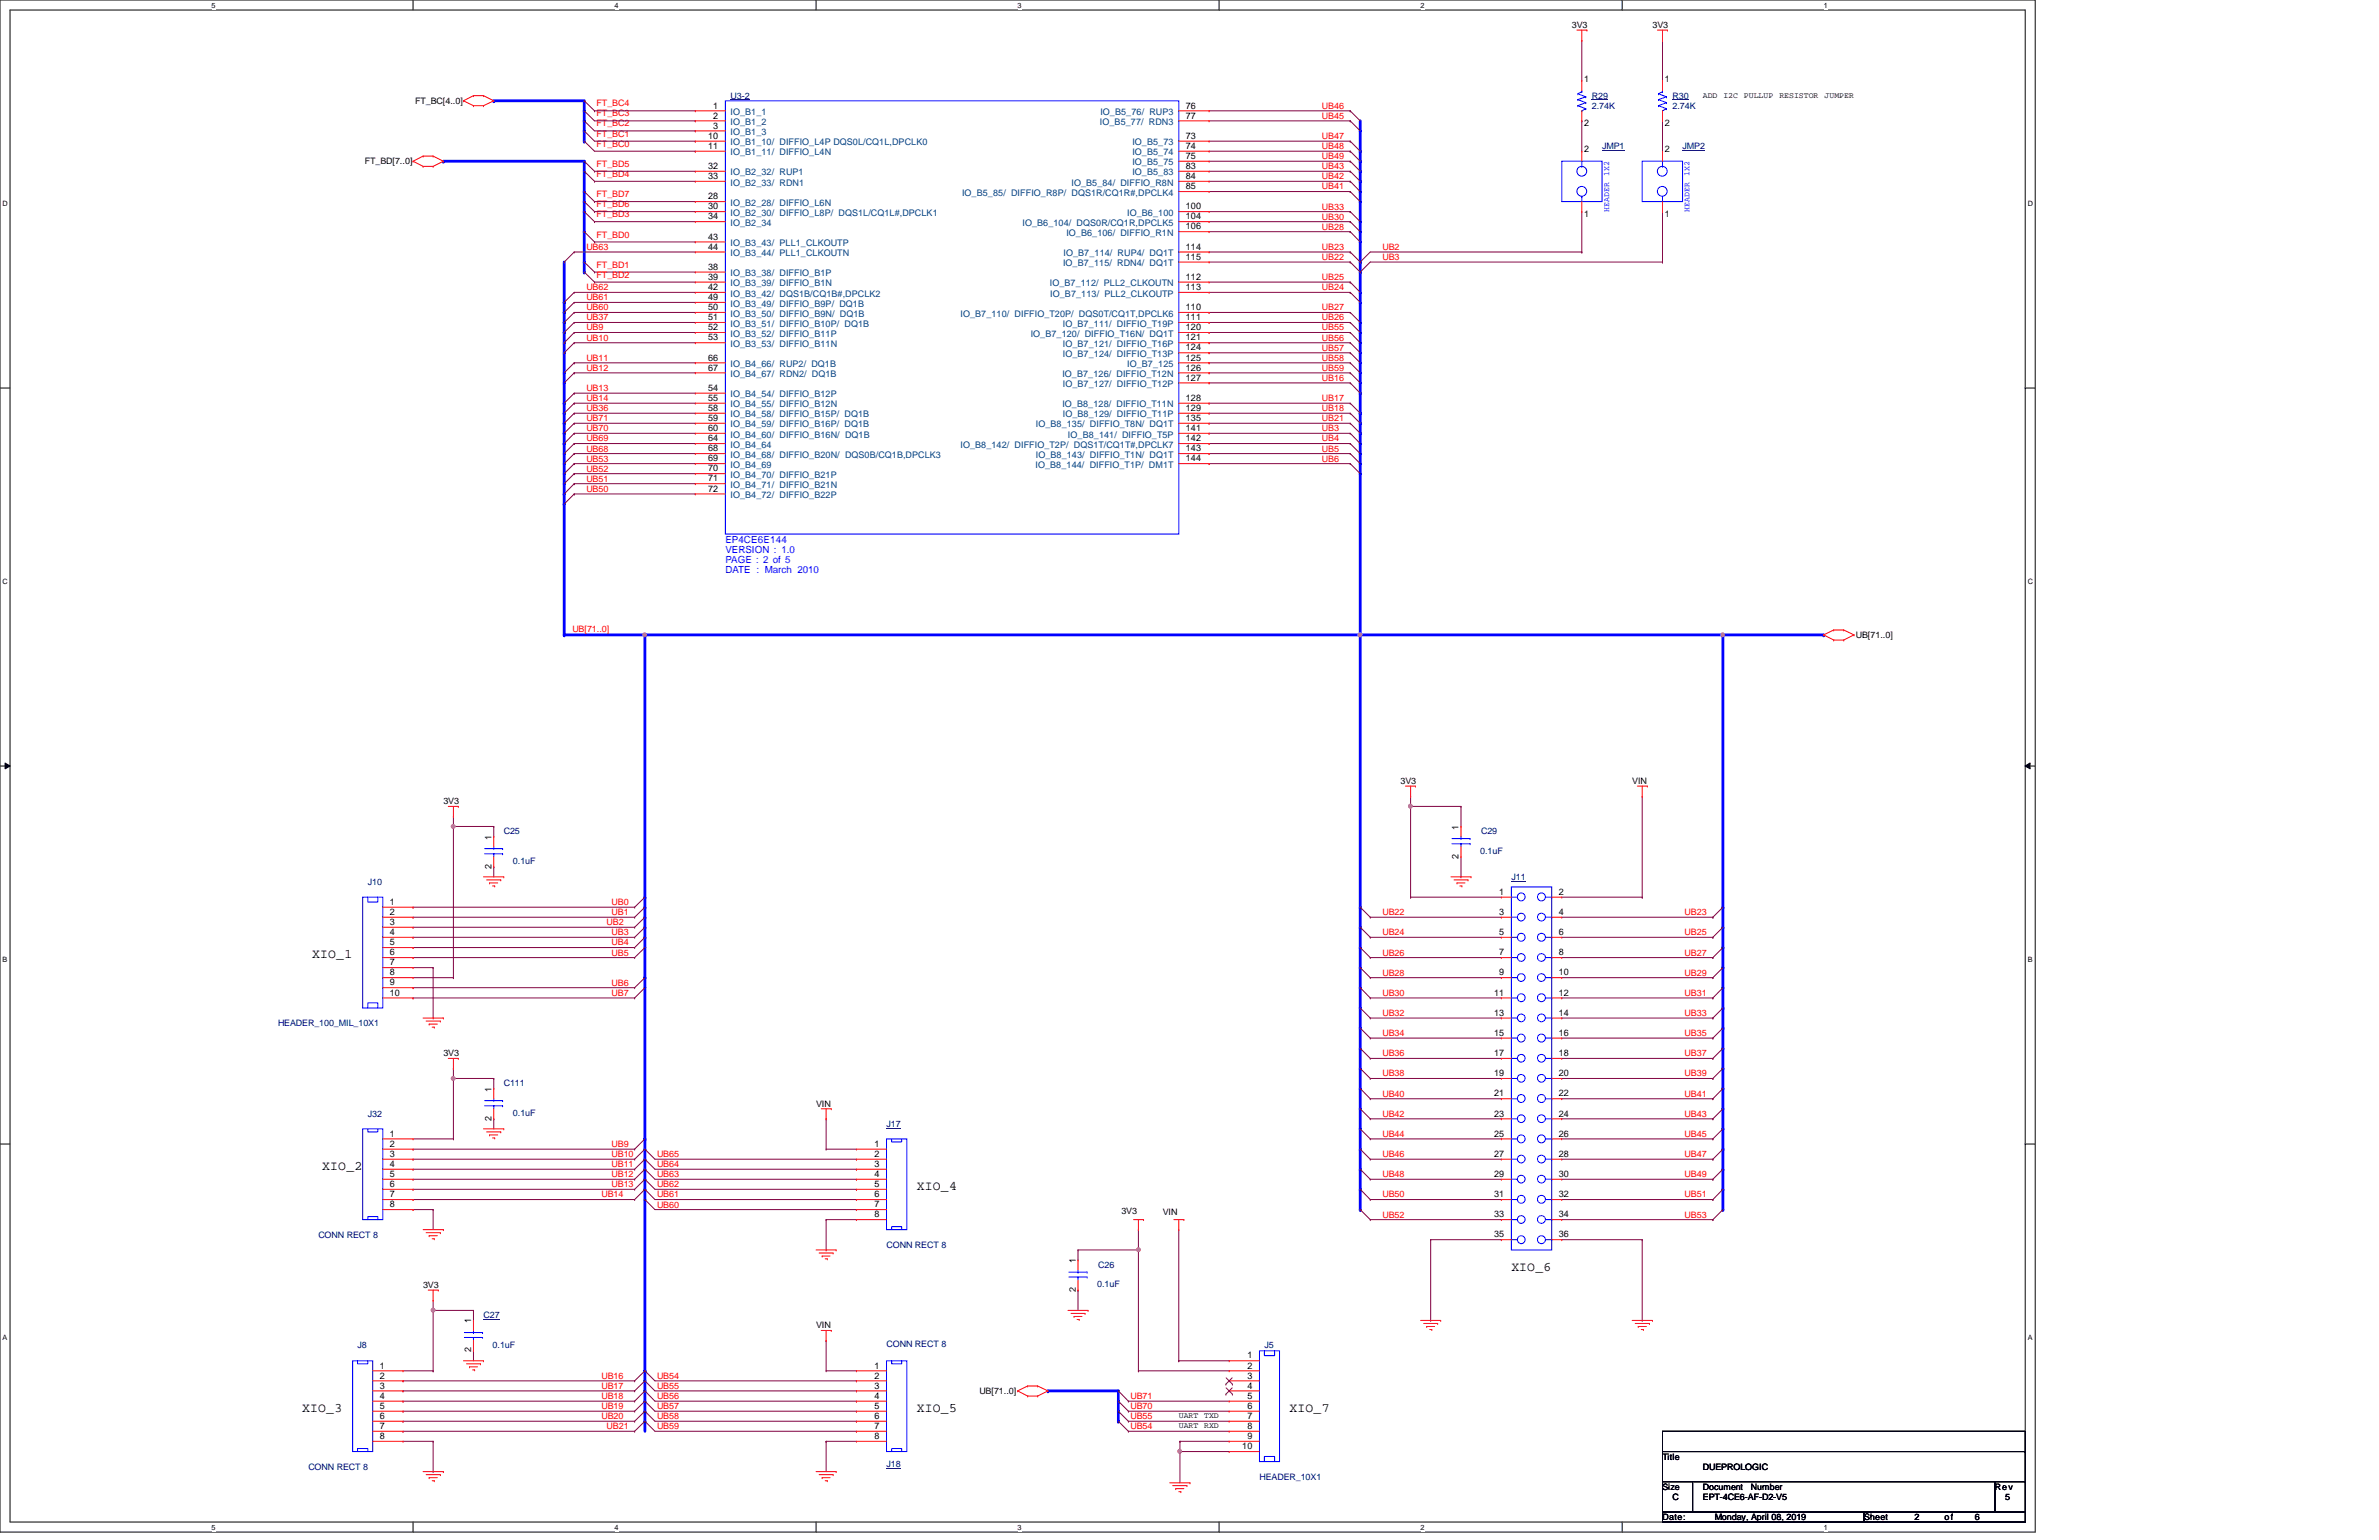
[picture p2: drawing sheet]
<svg xmlns="http://www.w3.org/2000/svg" width="432mm" height="279mm" viewBox="0 0 432 279" stroke-linecap="round" stroke-linejoin="round" font-family="sans-serif">
<defs><g id="words">
<g font-size="2.4">
<text x="56.7" y="173.8">XIO_1</text>
<text x="58.5" y="212.2">XIO_2</text>
<text x="166.4" y="215.9">XIO_4</text>
<text x="274.3" y="230.5">XIO_6</text>
<text x="54.9" y="256.1">XIO_3</text>
<text x="166.4" y="256.1">XIO_5</text>
<text x="234.1" y="256.1">XIO_7</text>
</g>
<g font-size="1.8" fill="#00f">
<text x="131.7" y="98.5">EP4CE6E144</text>
<text x="131.7" y="100.3">VERSION : 1.0</text>
<text x="131.7" y="102.2">PAGE : 2 of 5</text>
<text x="131.7" y="104">DATE : March 2010</text>
</g>
<g font-size="1.7">
<text x="287.5" y="14.8">1</text>
<text x="302.2" y="14.8">1</text>
<text x="129.5" y="19.7">1</text>
<text x="129.5" y="21.5">2</text>
<text x="129.5" y="23.3">3</text>
<text x="215.2" y="19.7">76</text>
<text x="215.2" y="21.5">77</text>
<text x="287.5" y="22.9">2</text>
<text x="302.2" y="22.9">2</text>
<text x="128.5" y="25.2">10</text>
<text x="128.5" y="27">11</text>
<text x="215.2" y="25.2">73</text>
<text x="215.2" y="27">74</text>
<text x="215.2" y="28.8">75</text>
<text x="287.5" y="27.6">2</text>
<text x="302.2" y="27.6">2</text>
<text x="128.5" y="30.6">32</text>
<text x="128.5" y="32.5">33</text>
<text x="215.2" y="30.6">83</text>
<text x="215.2" y="32.5">84</text>
<text x="215.2" y="34.3">85</text>
<text x="128.5" y="36.2">28</text>
<text x="128.5" y="38">30</text>
<text x="128.5" y="39.8">34</text>
<text x="215.2" y="38">100</text>
<text x="215.2" y="39.8">104</text>
<text x="215.2" y="41.6">106</text>
<text x="287.5" y="39.3">1</text>
<text x="302.2" y="39.3">1</text>
<text x="128.5" y="43.5">43</text>
<text x="128.5" y="45.3">44</text>
<text x="215.2" y="45.3">114</text>
<text x="215.2" y="47.1">115</text>
<text x="128.5" y="48.9">38</text>
<text x="128.5" y="50.8">39</text>
<text x="128.5" y="52.6">42</text>
<text x="215.2" y="50.8">112</text>
<text x="215.2" y="52.6">113</text>
<text x="128.5" y="54.4">49</text>
<text x="128.5" y="56.3">50</text>
<text x="128.5" y="58.1">51</text>
<text x="128.5" y="59.9">52</text>
<text x="215.2" y="56.3">110</text>
<text x="215.2" y="58.1">111</text>
<text x="215.2" y="59.9">120</text>
<text x="128.5" y="61.8">53</text>
<text x="128.5" y="65.4">66</text>
<text x="215.2" y="61.8">121</text>
<text x="215.2" y="63.6">124</text>
<text x="215.2" y="65.4">125</text>
<text x="128.5" y="67.2">67</text>
<text x="128.5" y="70.9">54</text>
<text x="215.2" y="67.2">126</text>
<text x="215.2" y="69">127</text>
<text x="128.5" y="72.7">55</text>
<text x="128.5" y="74.5">58</text>
<text x="128.5" y="76.4">59</text>
<text x="215.2" y="72.7">128</text>
<text x="215.2" y="74.5">129</text>
<text x="215.2" y="76.4">135</text>
<text x="128.5" y="78.2">60</text>
<text x="128.5" y="80.1">64</text>
<text x="128.5" y="81.9">68</text>
<text x="128.5" y="83.7">69</text>
<text x="215.2" y="78.2">141</text>
<text x="215.2" y="80.1">142</text>
<text x="215.2" y="81.9">143</text>
<text x="215.2" y="83.7">144</text>
<text x="128.5" y="85.5">70</text>
<text x="128.5" y="87.3">71</text>
<text x="128.5" y="89.2">72</text>
<text x="89.2" y="152.4" transform="rotate(-90 89.2 152.4)">1</text>
<text x="264.8" y="155.8" transform="rotate(-90 264.8 155.8)">2</text>
<text x="264.8" y="150.5" transform="rotate(-90 264.8 150.5)">1</text>
<text x="89.2" y="157.6" transform="rotate(-90 89.2 157.6)">2</text>
<text x="70.7" y="164.2">1</text>
<text x="70.7" y="166">2</text>
<text x="70.7" y="167.8">3</text>
<text x="272.1" y="162.3">1</text>
<text x="272.1" y="166">3</text>
<text x="282.9" y="162.3">2</text>
<text x="282.9" y="166">4</text>
<text x="70.7" y="169.6">4</text>
<text x="70.7" y="171.5">5</text>
<text x="70.7" y="173.3">6</text>
<text x="272.1" y="169.6">5</text>
<text x="272.1" y="173.3">7</text>
<text x="282.9" y="169.6">6</text>
<text x="282.9" y="173.3">8</text>
<text x="70.7" y="175.1">7</text>
<text x="70.7" y="177">8</text>
<text x="70.7" y="178.8">9</text>
<text x="272.1" y="177">9</text>
<text x="282.9" y="177">10</text>
<text x="70.7" y="180.6">10</text>
<text x="271.2" y="180.6">11</text>
<text x="271.2" y="184.3">13</text>
<text x="282.9" y="180.6">12</text>
<text x="282.9" y="184.3">14</text>
<text x="271.2" y="187.9">15</text>
<text x="271.2" y="191.6">17</text>
<text x="282.9" y="187.9">16</text>
<text x="282.9" y="191.6">18</text>
<text x="271.2" y="195.2">19</text>
<text x="282.9" y="195.2">20</text>
<text x="89.2" y="203.3" transform="rotate(-90 89.2 203.3)">2</text>
<text x="89.2" y="198.1" transform="rotate(-90 89.2 198.1)">1</text>
<text x="271.2" y="198.9">21</text>
<text x="271.2" y="202.6">23</text>
<text x="282.9" y="198.9">22</text>
<text x="282.9" y="202.6">24</text>
<text x="70.7" y="206.2">1</text>
<text x="70.7" y="208.1">2</text>
<text x="70.7" y="209.9">3</text>
<text x="158.7" y="208.1">1</text>
<text x="158.7" y="209.9">2</text>
<text x="271.2" y="206.2">25</text>
<text x="271.2" y="209.9">27</text>
<text x="282.9" y="206.2">26</text>
<text x="282.9" y="209.9">28</text>
<text x="70.7" y="211.7">4</text>
<text x="70.7" y="213.5">5</text>
<text x="70.7" y="215.3">6</text>
<text x="158.7" y="211.7">3</text>
<text x="158.7" y="213.5">4</text>
<text x="158.7" y="215.3">5</text>
<text x="271.2" y="213.5">29</text>
<text x="282.9" y="213.5">30</text>
<text x="70.7" y="217.2">7</text>
<text x="70.7" y="219">8</text>
<text x="158.7" y="217.2">6</text>
<text x="158.7" y="219">7</text>
<text x="158.7" y="220.9">8</text>
<text x="271.2" y="217.2">31</text>
<text x="271.2" y="220.9">33</text>
<text x="282.9" y="217.2">32</text>
<text x="282.9" y="220.9">34</text>
<text x="271.2" y="224.5">35</text>
<text x="282.9" y="224.5">36</text>
<text x="195.2" y="229.2" transform="rotate(-90 195.2 229.2)">1</text>
<text x="195.2" y="234.4" transform="rotate(-90 195.2 234.4)">2</text>
<text x="85.5" y="245.4" transform="rotate(-90 85.5 245.4)">2</text>
<text x="85.5" y="240.1" transform="rotate(-90 85.5 240.1)">1</text>
<text x="68.9" y="248.3">1</text>
<text x="68.9" y="250.1">2</text>
<text x="68.9" y="251.9">3</text>
<text x="158.7" y="248.3">1</text>
<text x="158.7" y="250.1">2</text>
<text x="158.7" y="251.9">3</text>
<text x="226.4" y="246.5">1</text>
<text x="226.4" y="248.3">2</text>
<text x="226.4" y="250.1">3</text>
<text x="226.4" y="251.9">4</text>
<text x="68.9" y="253.8">4</text>
<text x="68.9" y="255.6">5</text>
<text x="68.9" y="257.4">6</text>
<text x="158.7" y="253.8">4</text>
<text x="158.7" y="255.6">5</text>
<text x="158.7" y="257.4">6</text>
<text x="226.4" y="253.8">5</text>
<text x="226.4" y="255.6">6</text>
<text x="226.4" y="257.4">7</text>
<text x="68.9" y="259.2">7</text>
<text x="68.9" y="261.1">8</text>
<text x="158.7" y="259.2">7</text>
<text x="158.7" y="261.1">8</text>
<text x="225.5" y="262.9">10</text>
<text x="226.4" y="259.2">8</text>
<text x="226.4" y="261.1">9</text>
</g>
<g font-size="1.7" fill="#004080">
<text x="132.6" y="20.9">IO_B1_1</text>
<text x="132.6" y="22.7">IO_B1_2</text>
<text x="199.6" y="22.7">IO_B5_77/ RDN3</text>
<text x="199.7" y="20.9">IO_B5_76/ RUP3</text>
<text x="132.6" y="24.5">IO_B1_3</text>
<text x="132.6" y="26.4">IO_B1_10/ DIFFIO_L4P DQS0L/CQ1L,DPCLK0</text>
<text x="132.6" y="28.2">IO_B1_11/ DIFFIO_L4N</text>
<text x="205.5" y="26.4">IO_B5_73</text>
<text x="205.5" y="28.2">IO_B5_74</text>
<text x="132.6" y="31.8">IO_B2_32/ RUP1</text>
<text x="132.6" y="33.7">IO_B2_33/ RDN1</text>
<text x="174.6" y="35.5">IO_B5_85/ DIFFIO_R8P/ DQS1R/CQ1R#,DPCLK4</text>
<text x="194.5" y="33.7">IO_B5_84/ DIFFIO_R8N</text>
<text x="205.5" y="30">IO_B5_75</text>
<text x="205.5" y="31.8">IO_B5_83</text>
<text x="132.6" y="37.3">IO_B2_28/ DIFFIO_L6N</text>
<text x="132.6" y="39.2">IO_B2_30/ DIFFIO_L8P/ DQS1L/CQ1L#,DPCLK1</text>
<text x="132.6" y="41">IO_B2_34</text>
<text x="185.6" y="41">IO_B6_104/ DQS0R/CQ1R,DPCLK5</text>
<text x="204.6" y="39.2">IO_B6_100</text>
<text x="132.6" y="44.7">IO_B3_43/ PLL1_CLKOUTP</text>
<text x="132.6" y="46.5">IO_B3_44/ PLL1_CLKOUTN</text>
<text x="193" y="46.5">IO_B7_114/ RUP4/ DQ1T</text>
<text x="193.5" y="42.8">IO_B6_106/ DIFFIO_R1N</text>
<text x="132.6" y="50.1">IO_B3_38/ DIFFIO_B1P</text>
<text x="132.6" y="51.9">IO_B3_39/ DIFFIO_B1N</text>
<text x="132.6" y="53.8">IO_B3_42/ DQS1B/CQ1B#,DPCLK2</text>
<text x="190.5" y="51.9">IO_B7_112/ PLL2_CLKOUTN</text>
<text x="190.6" y="53.8">IO_B7_113/ PLL2_CLKOUTP</text>
<text x="193" y="48.3">IO_B7_115/ RDN4/ DQ1T</text>
<text x="132.6" y="55.6">IO_B3_49/ DIFFIO_B9P/ DQ1B</text>
<text x="132.6" y="57.4">IO_B3_50/ DIFFIO_B9N/ DQ1B</text>
<text x="132.6" y="59.3">IO_B3_51/ DIFFIO_B10P/ DQ1B</text>
<text x="174.3" y="57.4">IO_B7_110/ DIFFIO_T20P/ DQS0T/CQ1T,DPCLK6</text>
<text x="192.9" y="59.3">IO_B7_111/ DIFFIO_T19P</text>
<text x="132.6" y="61.1">IO_B3_52/ DIFFIO_B11P</text>
<text x="132.6" y="62.9">IO_B3_53/ DIFFIO_B11N</text>
<text x="187.1" y="61.1">IO_B7_120/ DIFFIO_T16N/ DQ1T</text>
<text x="192.9" y="62.9">IO_B7_121/ DIFFIO_T16P</text>
<text x="192.9" y="64.8">IO_B7_124/ DIFFIO_T13P</text>
<text x="132.6" y="66.6">IO_B4_66/ RUP2/ DQ1B</text>
<text x="132.6" y="68.4">IO_B4_67/ RDN2/ DQ1B</text>
<text x="192.8" y="68.4">IO_B7_126/ DIFFIO_T12N</text>
<text x="192.9" y="70.2">IO_B7_127/ DIFFIO_T12P</text>
<text x="204.6" y="66.6">IO_B7_125</text>
<text x="132.6" y="72.1">IO_B4_54/ DIFFIO_B12P</text>
<text x="132.6" y="73.9">IO_B4_55/ DIFFIO_B12N</text>
<text x="132.6" y="75.7">IO_B4_58/ DIFFIO_B15P/ DQ1B</text>
<text x="132.6" y="77.6">IO_B4_59/ DIFFIO_B16P/ DQ1B</text>
<text x="188" y="77.6">IO_B8_135/ DIFFIO_T8N/ DQ1T</text>
<text x="192.8" y="73.9">IO_B8_128/ DIFFIO_T11N</text>
<text x="192.9" y="75.7">IO_B8_129/ DIFFIO_T11P</text>
<text x="132.6" y="79.4">IO_B4_60/ DIFFIO_B16N/ DQ1B</text>
<text x="132.6" y="81.2">IO_B4_64</text>
<text x="132.6" y="83.1">IO_B4_68/ DIFFIO_B20N/ DQS0B/CQ1B,DPCLK3</text>
<text x="174.3" y="81.2">IO_B8_142/ DIFFIO_T2P/ DQS1T/CQ1T#,DPCLK7</text>
<text x="188" y="83.1">IO_B8_143/ DIFFIO_T1N/ DQ1T</text>
<text x="193.8" y="79.4">IO_B8_141/ DIFFIO_T5P</text>
<text x="132.6" y="84.9">IO_B4_69</text>
<text x="132.6" y="86.7">IO_B4_70/ DIFFIO_B21P</text>
<text x="132.6" y="88.5">IO_B4_71/ DIFFIO_B21N</text>
<text x="188" y="84.9">IO_B8_144/ DIFFIO_T1P/ DM1T</text>
<text x="132.6" y="90.4">IO_B4_72/ DIFFIO_B22P</text>
</g>
<g font-size="1.6">
<text x="285.3" y="5.1">3V3</text>
<text x="299.9" y="5.1">3V3</text>
<text x="75.4" y="18.8">FT_BC[4..0]</text>
<text x="66.2" y="29.8">FT_BD[7..0]</text>
<text x="336.8" y="115.7">UB[71..0]</text>
<text x="254.2" y="142.2">3V3</text>
<text x="296.2" y="142.2">VIN</text>
<text x="80.5" y="145.9">3V3</text>
<text x="80.5" y="191.6">3V3</text>
<text x="148.1" y="200.8">VIN</text>
<text x="203.5" y="220.2">3V3</text>
<text x="211" y="220.5">VIN</text>
<text x="76.8" y="233.7">3V3</text>
<text x="148.1" y="241">VIN</text>
<text x="177.8" y="252.9">UB[71..0]</text>
<text x="301.8" y="264.8">Title</text>
<text x="309.1" y="266.6">DUEPROLOGIC</text>
<text x="301.8" y="270.3">Size</text>
<text x="301.8" y="275.8">Date:</text>
<text x="303.6" y="272.1">C</text>
<text x="309.1" y="272.1">EPT-4CE6-AF-D2-V5</text>
<text x="309.1" y="270.3">Document</text>
<text x="311.2" y="275.8">Monday, April 08, 2019</text>
<text x="317.8" y="270.3">Number</text>
<text x="338.3" y="275.8">Sheet</text>
<text x="347.5" y="275.8">2</text>
<text x="352.9" y="275.8">of</text>
<text x="358.4" y="275.8">6</text>
<text x="362.1" y="270.3">Rev</text>
<text x="363.9" y="272.1">5</text>
</g>
<g font-size="1.6" fill="#000080">
<text x="132.6" y="17.9">U3-2</text>
<text x="288.9" y="17.9">R29</text>
<text x="303.6" y="17.9">R30</text>
<text x="288.9" y="19.7">2.74K</text>
<text x="303.6" y="19.7">2.74K</text>
<text x="290.8" y="27.1">JMP1</text>
<text x="305.4" y="27.1">JMP2</text>
<text x="91.4" y="151.4">C25</text>
<text x="268.6" y="154.9">0.1uF</text>
<text x="268.8" y="151.4">C29</text>
<text x="66.8" y="160.5">J10</text>
<text x="93.1" y="156.7">0.1uF</text>
<text x="274.3" y="159.6">J11</text>
<text x="50.5" y="186.1">HEADER_100_MIL_10X1</text>
<text x="91.4" y="197.1">C111</text>
<text x="66.8" y="202.6">J32</text>
<text x="93.1" y="202.4">0.1uF</text>
<text x="160.9" y="204.4">J17</text>
<text x="57.8" y="224.5">CONN RECT 8</text>
<text x="160.9" y="226.4">CONN RECT 8</text>
<text x="199.1" y="233.5">0.1uF</text>
<text x="199.3" y="230">C26</text>
<text x="87.8" y="239.2">C27</text>
<text x="64.9" y="244.6">J8</text>
<text x="89.4" y="244.5">0.1uF</text>
<text x="160.9" y="244.3">CONN RECT 8</text>
<text x="229.5" y="244.6">J5</text>
<text x="56" y="266.6">CONN RECT 8</text>
<text x="160.9" y="266.2">J18</text>
<text x="228.6" y="268.4">HEADER_10X1</text>
</g>
<g font-size="1.6" fill="#f00">
<text x="108.3" y="22.9">FT_BC2</text>
<text x="108.3" y="21.1">FT_BC3</text>
<text x="108.3" y="19.3">FT_BC4</text>
<text x="239.9" y="21.5">UB45</text>
<text x="239.9" y="19.7">UB46</text>
<text x="108.3" y="26.6">FT_BC0</text>
<text x="108.3" y="24.8">FT_BC1</text>
<text x="239.9" y="25.2">UB47</text>
<text x="239.9" y="27.1">UB48</text>
<text x="239.9" y="28.9">UB49</text>
<text x="108.3" y="35.8">FT_BD7</text>
<text x="108.3" y="32.1">FT_BD4</text>
<text x="108.3" y="30.3">FT_BD5</text>
<text x="239.9" y="30.7">UB43</text>
<text x="239.9" y="32.5">UB42</text>
<text x="239.9" y="34.4">UB41</text>
<text x="108.3" y="39.4">FT_BD3</text>
<text x="108.3" y="37.6">FT_BD6</text>
<text x="239.9" y="41.7">UB28</text>
<text x="239.9" y="39.8">UB30</text>
<text x="239.9" y="38">UB33</text>
<text x="106.4" y="45.3">UB63</text>
<text x="108.3" y="43.1">FT_BD0</text>
<text x="239.9" y="45.3">UB23</text>
<text x="239.9" y="47.2">UB22</text>
<text x="250.9" y="45.3">UB2</text>
<text x="250.9" y="47.2">UB3</text>
<text x="106.4" y="52.7">UB62</text>
<text x="108.3" y="48.6">FT_BD1</text>
<text x="108.3" y="50.4">FT_BD2</text>
<text x="239.9" y="50.8">UB25</text>
<text x="239.9" y="52.7">UB24</text>
<text x="106.4" y="59.9">UB9</text>
<text x="106.4" y="58.1">UB37</text>
<text x="106.4" y="56.3">UB60</text>
<text x="106.4" y="54.5">UB61</text>
<text x="239.9" y="58.1">UB26</text>
<text x="239.9" y="56.3">UB27</text>
<text x="239.9" y="59.9">UB55</text>
<text x="106.4" y="65.4">UB11</text>
<text x="106.4" y="61.8">UB10</text>
<text x="239.9" y="65.4">UB58</text>
<text x="239.9" y="63.6">UB57</text>
<text x="239.9" y="61.8">UB56</text>
<text x="106.4" y="67.3">UB12</text>
<text x="106.4" y="71">UB13</text>
<text x="239.9" y="69.1">UB16</text>
<text x="239.9" y="67.3">UB59</text>
<text x="106.4" y="76.4">UB71</text>
<text x="106.4" y="74.6">UB36</text>
<text x="106.4" y="72.8">UB14</text>
<text x="239.9" y="72.8">UB17</text>
<text x="239.9" y="74.6">UB18</text>
<text x="239.9" y="76.4">UB21</text>
<text x="106.4" y="78.2">UB70</text>
<text x="106.4" y="80.1">UB69</text>
<text x="106.4" y="81.9">UB68</text>
<text x="106.4" y="83.7">UB53</text>
<text x="239.9" y="78.2">UB3</text>
<text x="239.9" y="80.1">UB4</text>
<text x="239.9" y="81.9">UB5</text>
<text x="239.9" y="83.7">UB6</text>
<text x="106.4" y="85.6">UB52</text>
<text x="106.4" y="87.4">UB51</text>
<text x="106.4" y="89.2">UB50</text>
<text x="103.9" y="114.6">UB[71..0]</text>
<text x="110.1" y="167.9">UB2</text>
<text x="111" y="164.2">UB0</text>
<text x="111" y="166">UB1</text>
<text x="250.9" y="166">UB22</text>
<text x="305.8" y="166">UB23</text>
<text x="111" y="169.7">UB3</text>
<text x="111" y="173.4">UB5</text>
<text x="111" y="171.5">UB4</text>
<text x="250.9" y="169.7">UB24</text>
<text x="250.9" y="173.4">UB26</text>
<text x="305.8" y="169.7">UB25</text>
<text x="305.8" y="173.4">UB27</text>
<text x="111" y="178.8">UB6</text>
<text x="250.9" y="177">UB28</text>
<text x="305.8" y="177">UB29</text>
<text x="111" y="180.7">UB7</text>
<text x="250.9" y="180.7">UB30</text>
<text x="250.9" y="184.3">UB32</text>
<text x="305.8" y="180.7">UB31</text>
<text x="305.8" y="184.3">UB33</text>
<text x="250.9" y="188">UB34</text>
<text x="250.9" y="191.6">UB36</text>
<text x="305.8" y="188">UB35</text>
<text x="305.8" y="191.6">UB37</text>
<text x="250.9" y="195.3">UB38</text>
<text x="305.8" y="195.3">UB39</text>
<text x="250.9" y="199">UB40</text>
<text x="250.9" y="202.6">UB42</text>
<text x="305.8" y="199">UB41</text>
<text x="305.8" y="202.6">UB43</text>
<text x="111" y="208.1">UB9</text>
<text x="111" y="209.9">UB10</text>
<text x="119.3" y="209.9">UB65</text>
<text x="250.9" y="206.2">UB44</text>
<text x="250.9" y="209.9">UB46</text>
<text x="305.8" y="206.2">UB45</text>
<text x="305.8" y="209.9">UB47</text>
<text x="111" y="213.6">UB12</text>
<text x="111" y="211.8">UB11</text>
<text x="111" y="215.4">UB13</text>
<text x="119.3" y="211.8">UB64</text>
<text x="119.3" y="213.6">UB63</text>
<text x="119.3" y="215.4">UB62</text>
<text x="250.9" y="213.6">UB48</text>
<text x="305.8" y="213.6">UB49</text>
<text x="109.2" y="217.3">UB14</text>
<text x="119.3" y="217.3">UB61</text>
<text x="119.3" y="219.1">UB60</text>
<text x="250.9" y="217.3">UB50</text>
<text x="250.9" y="220.9">UB52</text>
<text x="305.8" y="217.3">UB51</text>
<text x="305.8" y="220.9">UB53</text>
<text x="109.2" y="250.1">UB16</text>
<text x="109.2" y="252">UB17</text>
<text x="119.3" y="250.1">UB54</text>
<text x="119.3" y="252">UB55</text>
<text x="109.2" y="253.8">UB18</text>
<text x="109.2" y="255.7">UB19</text>
<text x="109.2" y="257.5">UB20</text>
<text x="119.3" y="253.8">UB56</text>
<text x="119.3" y="255.7">UB57</text>
<text x="119.3" y="257.5">UB58</text>
<text x="205.2" y="253.8">UB71</text>
<text x="205.2" y="257.5">UB55</text>
<text x="205.2" y="255.7">UB70</text>
<text x="110.1" y="259.3">UB21</text>
<text x="119.3" y="259.3">UB59</text>
<text x="205.2" y="259.3">UB54</text>
</g>
<g font-size="1.5">
<text x="309.1" y="17.7">ADD</text>
<text x="312.8" y="17.7">I2C</text>
<text x="316.5" y="17.7">PULLUP</text>
<text x="323" y="17.7">RESISTOR</text>
<text x="331.2" y="17.7">JUMPER</text>
<text x="214" y="257.3">UART</text>
<text x="218.6" y="257.3">TXD</text>
<text x="214" y="259.1">UART</text>
<text x="218.6" y="259.1">RXD</text>
</g>
<g font-size="1.5" fill="#00f">
<text x="292.1" y="31.9" transform="rotate(-90 292.1 31.9)">1X2</text>
<text x="306.7" y="31.9" transform="rotate(-90 306.7 31.9)">1X2</text>
<text x="292.1" y="38.4" transform="rotate(-90 292.1 38.4)">HEADER</text>
<text x="306.7" y="38.4" transform="rotate(-90 306.7 38.4)">HEADER</text>
</g>
<g font-size="1.3">
<text x="38.4" y="1.4">5</text>
<text x="111.5" y="1.4">4</text>
<text x="184.7" y="1.4">3</text>
<text x="257.9" y="1.4">2</text>
<text x="331" y="1.4">1</text>
<text x=".5" y="37.3">D</text>
<text x="368" y="37.3">D</text>
<text x=".5" y="105.9">C</text>
<text x="368" y="105.9">C</text>
<text x=".5" y="174.5">B</text>
<text x="368" y="174.5">B</text>
<text x=".5" y="243">A</text>
<text x="368" y="243">A</text>
<text x="38.4" y="277.5">5</text>
<text x="111.5" y="277.5">4</text>
<text x="184.7" y="277.5">3</text>
<text x="257.9" y="277.5">2</text>
<text x="331" y="277.5">1</text>
</g>
</g></defs>
<path d="M0 0h369.4v278h-369.4zM1.8 1.8h365.8v274.3h-365.8z" fill="none" stroke="#000" stroke-width=".18"/>
<g fill="#fff">
<path d="M38.4 .2h.7v1.5h-.7z"/>
<path d="M38.4 276.4h.7v1.4h-.7z"/>
</g>
<path d="M75 0v1.8M75 276.1v1.9" fill="none" stroke="#000" stroke-width=".18"/>
<g fill="#fff">
<path d="M111.5 .2h.8v1.5h-.8z"/>
<path d="M111.5 276.4h.8v1.4h-.8z"/>
</g>
<path d="M148.1 0v1.8M148.1 276.1v1.9" fill="none" stroke="#000" stroke-width=".18"/>
<g fill="#fff">
<path d="M184.7 .2h.7v1.5h-.7z"/>
<path d="M184.7 276.4h.7v1.4h-.7z"/>
</g>
<path d="M221.3 0v1.8M221.3 276.1v1.9" fill="none" stroke="#000" stroke-width=".18"/>
<g fill="#fff">
<path d="M257.9 .2h.7v1.5h-.7z"/>
<path d="M257.9 276.4h.7v1.4h-.7z"/>
</g>
<path d="M294.4 0v1.8M294.4 276.1v1.9" fill="none" stroke="#000" stroke-width=".18"/>
<g fill="#fff">
<path d="M331 .2h.7v1.5h-.7z"/>
<path d="M331 276.4h.7v1.4h-.7z"/>
<path d="M.5 36.1h.9v1.5h-.9z"/>
<path d="M368 36.1h1v1.5h-1z"/>
<path d="M.5 104.7h.9v1.5h-.9z"/>
<path d="M368 104.7h1v1.5h-1z"/>
</g>
<path d="M0 70.4h1.8M367.6 70.4h1.8" fill="none" stroke="#000" stroke-width=".18"/>
<g fill="#fff">
<path d="M.5 173.3h.8v1.5h-.8z"/>
<path d="M368 173.3h.9v1.5h-.9z"/>
</g>
<path d="M0 139h1.8M.9 138.4l.9 .6-.9 .5zM367.6 139l.9-.6v1.1zM367.6 139h1.8" fill="none" stroke="#000" stroke-width=".18"/>
<path d="M.9 138.4l.9 .6-.9 .5zM367.6 139l.9-.6v1.1z" fill="#000"/>
<g fill="#fff">
<path d="M.5 241.9h.8v1.4h-.8z"/>
<path d="M368 241.9h.9v1.4h-.9z"/>
</g>
<path d="M0 207.6h1.8M367.6 207.6h1.8" fill="none" stroke="#000" stroke-width=".18"/>
<path d="M107.9 38.4h.1M107.9 36.6h.1M107.9 32.9h.1M107.9 31.1h.1M107.9 38.4h18.3M107.9 36.6h18.3M107.9 32.9h18.3M107.9 31.1h18.3M107.9 49.4h.1M107.9 40.2h.1M107.9 49.4h18.3M107.9 40.2h18.3" fill="none" stroke="#800040" stroke-width=".18"/>
<path d="M106 18.3v1.8" fill="none" stroke="#00f" stroke-width=".51"/>
<circle cx="106" cy="20.1" r=".25" fill="#00f"/>
<path d="M89.6 18.3h16.4" fill="none" stroke="#00f" stroke-width=".51"/>
<circle cx="89.6" cy="18.3" r=".25" fill="#00f"/>
<path d="M80.5 29.3h25.5" fill="none" stroke="#00f" stroke-width=".51"/>
<circle cx="80.5" cy="29.3" r=".25" fill="#00f"/>
<path d="M106 31.1v3.7" fill="none" stroke="#00f" stroke-width=".51"/>
<circle cx="106" cy="34.8" r=".25" fill="#00f"/>
<path d="M107.9 51.2h.1M107.9 51.2h18.3" fill="none" stroke="#800040" stroke-width=".18"/>
<path d="M106 29.3v1.8" fill="none" stroke="#00f" stroke-width=".51"/>
<circle cx="106" cy="29.3" r=".25" fill="#00f"/>
<path d="M102.4 115.2h14.7" fill="none" stroke="#00f" stroke-width=".51"/>
<circle cx="102.4" cy="115.2" r=".25" fill="#00f"/>
<g fill="none" stroke="#800040" stroke-width=".18">
<path d="M75 164.6h.1M75 166.4h.1M75 168.2h.1M75 170.1h.1M75 173.7h.1M75 171.9h.1M75 164.6h40.2M75 166.4h40.2M75 168.2h40.2M75 170.1h40.2M75 173.7h40.2M75 171.9h40.2"/>
<path d="M75 181.1h.1M75 181.1h40.2M75 214h.1M75 214h40.2"/>
</g>
<path d="M117.1 254.2v1.8" fill="none" stroke="#00f" stroke-width=".51"/>
<circle cx="117.1" cy="254.2" r=".25" fill="#00f"/>
<path d="M117.1 115.2v47.6" fill="none" stroke="#00f" stroke-width=".51"/>
<circle cx="117.1" cy="115.2" r=".25" fill="#00f"/>
<circle cx="117" cy="115.2" r=".34" fill="#f0f"/>
<circle cx="117" cy="115.2" r=".34" fill="none" stroke="#f0f" stroke-width=".18"/>
<path d="M117.1 179.2v27.4" fill="none" stroke="#00f" stroke-width=".51"/>
<circle cx="117.1" cy="206.6" r=".25" fill="#00f"/>
<path d="M117.1 206.6v1.9" fill="none" stroke="#00f" stroke-width=".51"/>
<circle cx="117.1" cy="206.6" r=".25" fill="#00f"/>
<path d="M117.1 208.5v1.8" fill="none" stroke="#00f" stroke-width=".51"/>
<circle cx="117.1" cy="208.5" r=".25" fill="#00f"/>
<path d="M117.1 210.3v1.8" fill="none" stroke="#00f" stroke-width=".51"/>
<circle cx="117.1" cy="210.3" r=".25" fill="#00f"/>
<path d="M117.1 212.1v1.9" fill="none" stroke="#00f" stroke-width=".51"/>
<circle cx="117.1" cy="212.1" r=".25" fill="#00f"/>
<path d="M117.1 214v1.8" fill="none" stroke="#00f" stroke-width=".51"/>
<circle cx="117.1" cy="214" r=".25" fill="#00f"/>
<path d="M117.1 250.5v1.8" fill="none" stroke="#00f" stroke-width=".51"/>
<circle cx="117.1" cy="250.5" r=".25" fill="#00f"/>
<path d="M117.1 217.6v31.1" fill="none" stroke="#00f" stroke-width=".51"/>
<circle cx="117.1" cy="248.7" r=".25" fill="#00f"/>
<path d="M117.1 248.7v1.8" fill="none" stroke="#00f" stroke-width=".51"/>
<circle cx="117.1" cy="248.7" r=".25" fill="#00f"/>
<path d="M117.1 252.3v1.9" fill="none" stroke="#00f" stroke-width=".51"/>
<circle cx="117.1" cy="252.3" r=".25" fill="#00f"/>
<g fill="none" stroke="#800040" stroke-width=".18">
<path d="M75 179.2h.1M75 179.2h40.2M75 208.5h.1M75 210.3h.1M75 212.1h.1M75 215.8h.1M75 217.6h.1M75 206.6h7.3M75 208.5h40.2M75 210.3h40.2M75 212.1h40.2M75 215.8h40.2"/>
<path d="M75 217.6h40.2M82.3 206.6h.1M73.2 250.5h.1M73.2 252.3h.1M73.2 254.2h.1M73.2 256h.1M73.2 257.9h.1M73.2 259.7h.1M73.2 250.5h42M73.2 252.3h42M73.2 254.2h42M73.2 256h42"/>
<path d="M73.2 257.9h42M73.2 259.7h42"/>
</g>
<path d="M117.1 171.9v5.5" fill="none" stroke="#00f" stroke-width=".51"/>
<circle cx="117.1" cy="177.4" r=".25" fill="#00f"/>
<path d="M75 219.5h.1M75 219.5h3.6" fill="none" stroke="#800040" stroke-width=".18"/>
<path d="M246.9 85.9v29.3" fill="none" stroke="#00f" stroke-width=".51"/>
<circle cx="246.9" cy="85.9" r=".25" fill="#00f"/>
<path d="M117.1 170.1v1.8" fill="none" stroke="#00f" stroke-width=".51"/>
<circle cx="117.1" cy="170.1" r=".25" fill="#00f"/>
<path d="M117.1 168.2v1.9" fill="none" stroke="#00f" stroke-width=".51"/>
<circle cx="117.1" cy="168.2" r=".25" fill="#00f"/>
<path d="M117.1 166.4v1.8" fill="none" stroke="#00f" stroke-width=".51"/>
<circle cx="117.1" cy="166.4" r=".25" fill="#00f"/>
<path d="M117.1 164.6v1.8" fill="none" stroke="#00f" stroke-width=".51"/>
<circle cx="117.1" cy="164.6" r=".25" fill="#00f"/>
<path d="M117.1 162.8v1.8" fill="none" stroke="#00f" stroke-width=".51"/>
<circle cx="117.1" cy="162.8" r=".25" fill="#00f"/>
<path d="M117.1 115.2h129.8" fill="none" stroke="#00f" stroke-width=".51"/>
<circle cx="117.1" cy="115.2" r=".25" fill="#00f"/>
<path d="M117.1 215.8v1.8" fill="none" stroke="#00f" stroke-width=".51"/>
<circle cx="117.1" cy="215.8" r=".25" fill="#00f"/>
<path d="M117.1 177.4v1.8" fill="none" stroke="#00f" stroke-width=".51"/>
<circle cx="117.1" cy="177.4" r=".25" fill="#00f"/>
<path d="M102.4 91.4v23.8" fill="none" stroke="#00f" stroke-width=".51"/>
<circle cx="102.4" cy="91.4" r=".25" fill="#00f"/>
<g fill="none" stroke="#800040" stroke-width=".18">
<path d="M219.5 58.5h.1M219.5 56.7h.1M219.5 58.5h25.6M219.5 56.7h25.6M219.5 69.5h.1M219.5 73.2h.1M219.5 75h.1M219.5 65.8h.1M219.5 67.6h.1M219.5 64h.1M219.5 76.8h.1M219.5 78.6h.1"/>
<path d="M219.5 69.5h25.6M219.5 73.2h25.6M219.5 75h25.6M219.5 65.8h25.6M219.5 67.6h25.6M219.5 64h25.6M219.5 76.8h25.6M219.5 78.6h25.6M219.5 80.5h.1M219.5 80.5h25.6"/>
</g>
<path d="M246.9 71.3v3.7" fill="none" stroke="#00f" stroke-width=".51"/>
<circle cx="246.9" cy="75" r=".25" fill="#00f"/>
<path d="M246.9 75v1.8" fill="none" stroke="#00f" stroke-width=".51"/>
<circle cx="246.9" cy="75" r=".25" fill="#00f"/>
<path d="M246.9 76.8v1.8" fill="none" stroke="#00f" stroke-width=".51"/>
<circle cx="246.9" cy="76.8" r=".25" fill="#00f"/>
<path d="M246.9 78.6v1.9" fill="none" stroke="#00f" stroke-width=".51"/>
<circle cx="246.9" cy="78.6" r=".25" fill="#00f"/>
<path d="M246.9 80.5v1.8" fill="none" stroke="#00f" stroke-width=".51"/>
<circle cx="246.9" cy="80.5" r=".25" fill="#00f"/>
<path d="M246.9 82.3v1.8" fill="none" stroke="#00f" stroke-width=".51"/>
<circle cx="246.9" cy="82.3" r=".25" fill="#00f"/>
<path d="M246.9 84.1v1.8" fill="none" stroke="#00f" stroke-width=".51"/>
<circle cx="246.9" cy="84.1" r=".25" fill="#00f"/>
<path d="M219.5 82.3h.1M219.5 84.1h.1M219.5 82.3h25.6M219.5 84.1h25.6" fill="none" stroke="#800040" stroke-width=".18"/>
<path d="M246.9 69.5v1.8" fill="none" stroke="#00f" stroke-width=".51"/>
<circle cx="246.9" cy="71.3" r=".25" fill="#00f"/>
<path d="M246.9 67.6v1.9" fill="none" stroke="#00f" stroke-width=".51"/>
<circle cx="246.9" cy="69.5" r=".25" fill="#00f"/>
<path d="M246.9 65.8v1.8" fill="none" stroke="#00f" stroke-width=".51"/>
<circle cx="246.9" cy="67.6" r=".25" fill="#00f"/>
<path d="M246.9 64v1.8" fill="none" stroke="#00f" stroke-width=".51"/>
<circle cx="246.9" cy="65.8" r=".25" fill="#00f"/>
<path d="M219.5 62.2h.1M219.5 60.3h.1M219.5 62.2h25.6M219.5 60.3h25.6" fill="none" stroke="#800040" stroke-width=".18"/>
<path d="M246.9 62.2v1.8" fill="none" stroke="#00f" stroke-width=".51"/>
<circle cx="246.9" cy="64" r=".25" fill="#00f"/>
<path d="M246.9 60.3v1.9" fill="none" stroke="#00f" stroke-width=".51"/>
<circle cx="246.9" cy="62.2" r=".25" fill="#00f"/>
<path d="M246.9 58.5v1.8" fill="none" stroke="#00f" stroke-width=".51"/>
<circle cx="246.9" cy="60.3" r=".25" fill="#00f"/>
<g fill="none" stroke="#800040" stroke-width=".18">
<path d="M104.2 76.8h.1M104.2 78.6h.1M104.2 76.8h22M104.2 78.6h22M104.2 80.5h.1M104.2 82.3h.1M104.2 84.1h.1M104.2 85.9h.1M104.2 87.8h.1M104.2 89.6h.1M104.2 80.5h22M104.2 82.3h22"/>
<path d="M104.2 84.1h22M104.2 85.9h22M104.2 87.8h22M104.2 89.6h22"/>
</g>
<path d="M102.4 47.5v7.4" fill="none" stroke="#00f" stroke-width=".51"/>
<circle cx="102.4" cy="54.9" r=".25" fill="#00f"/>
<path d="M102.4 80.5v1.8" fill="none" stroke="#00f" stroke-width=".51"/>
<circle cx="102.4" cy="80.5" r=".25" fill="#00f"/>
<path d="M102.4 82.3v1.8" fill="none" stroke="#00f" stroke-width=".51"/>
<circle cx="102.4" cy="82.3" r=".25" fill="#00f"/>
<path d="M102.4 84.1v1.8" fill="none" stroke="#00f" stroke-width=".51"/>
<circle cx="102.4" cy="84.1" r=".25" fill="#00f"/>
<path d="M102.4 85.9v1.9" fill="none" stroke="#00f" stroke-width=".51"/>
<circle cx="102.4" cy="85.9" r=".25" fill="#00f"/>
<path d="M102.4 87.8v1.8" fill="none" stroke="#00f" stroke-width=".51"/>
<circle cx="102.4" cy="87.8" r=".25" fill="#00f"/>
<path d="M102.4 89.6v1.8" fill="none" stroke="#00f" stroke-width=".51"/>
<circle cx="102.4" cy="89.6" r=".25" fill="#00f"/>
<g fill="none" stroke="#800040" stroke-width=".18">
<path d="M287.1 7.3h.1M287.1 7.3v7.3M301.8 7.3h.1M301.8 7.3v7.3M107.9 25.6h18.3M107.9 27.4h18.3M126.2 27.4h.1M126.2 25.6h.1M219.5 25.6h25.6M219.5 27.4h25.6M219.5 29.3h25.6M219.5 31.1h25.6"/>
<path d="M219.5 32.9h25.6M219.5 34.8h25.6M245.1 25.6h.1M245.1 27.4h.1M245.1 29.3h.1M245.1 31.1h.1M245.1 32.9h.1M245.1 34.8h.1M219.5 42h25.6M219.5 45.7h25.6M219.5 47.5h25.6M219.5 51.2h25.6"/>
<path d="M245.1 42h.1M245.1 45.7h.1M245.1 47.5h.1M245.1 51.2h.1"/>
</g>
<path d="M106 23.7v1.9" fill="none" stroke="#00f" stroke-width=".51"/>
<circle cx="106" cy="25.6" r=".25" fill="#00f"/>
<path d="M107.9 23.7h18.3M126.2 23.7h.1" fill="none" stroke="#800040" stroke-width=".18"/>
<path d="M106 21.9v1.8" fill="none" stroke="#00f" stroke-width=".51"/>
<circle cx="106" cy="23.7" r=".25" fill="#00f"/>
<path d="M107.9 21.9h18.3M126.2 21.9h.1" fill="none" stroke="#800040" stroke-width=".18"/>
<path d="M106 20.1v1.8" fill="none" stroke="#00f" stroke-width=".51"/>
<circle cx="106" cy="21.9" r=".25" fill="#00f"/>
<path d="M107.9 20.1h.1M107.9 20.1h18.3" fill="none" stroke="#800040" stroke-width=".18"/>
<path d="M106 47.5v1.9" fill="none" stroke="#00f" stroke-width=".51"/>
<circle cx="106" cy="49.4" r=".25" fill="#00f"/>
<path d="M106 38.4v3.6" fill="none" stroke="#00f" stroke-width=".51"/>
<circle cx="106" cy="42" r=".25" fill="#00f"/>
<path d="M106 36.6v1.8" fill="none" stroke="#00f" stroke-width=".51"/>
<circle cx="106" cy="38.4" r=".25" fill="#00f"/>
<path d="M106 34.8v1.8" fill="none" stroke="#00f" stroke-width=".51"/>
<circle cx="106" cy="36.6" r=".25" fill="#00f"/>
<path d="M106 42v5.5" fill="none" stroke="#00f" stroke-width=".51"/>
<circle cx="106" cy="47.5" r=".25" fill="#00f"/>
<path d="M107.9 43.9h.1M107.9 43.9h18.3M219.5 53h25.6M245.1 53h.1" fill="none" stroke="#800040" stroke-width=".18"/>
<path d="M246.9 54.9v3.6" fill="none" stroke="#00f" stroke-width=".51"/>
<circle cx="246.9" cy="58.5" r=".25" fill="#00f"/>
<g fill="none" stroke="#800040" stroke-width=".18">
<path d="M219.5 21.9h25.6M219.5 20.1h25.6M219.5 38.4h25.6M245.1 21.9h.1M245.1 20.1h.1M245.1 38.4h.1M219.5 40.2h25.6M245.1 40.2h.1M104.2 75h.1M104.2 73.2h.1M104.2 67.6h.1M104.2 65.8h.1"/>
<path d="M104.2 75h22M104.2 73.2h22M104.2 67.6h22M104.2 65.8h22"/>
</g>
<path d="M117.1 256v1.9" fill="none" stroke="#00f" stroke-width=".51"/>
<circle cx="117.1" cy="256" r=".25" fill="#00f"/>
<path d="M117.1 257.9v1.8" fill="none" stroke="#00f" stroke-width=".51"/>
<circle cx="117.1" cy="257.9" r=".25" fill="#00f"/>
<g fill="none" stroke="#800040" stroke-width=".18">
<path d="M118.9 210.3h36.5M118.9 212.1h36.5M118.9 214h36.5M118.9 215.8h36.5M118.9 217.6h36.5M118.9 219.5h36.5M155.4 210.3h.1M155.4 212.1h.1M155.4 214h.1M155.4 215.8h.1M155.4 217.6h.1M155.4 219.5h.1"/>
<path d="M118.9 250.5h36.5M118.9 252.3h36.5M118.9 254.2h36.5M118.9 256h36.5M118.9 257.9h36.5M118.9 259.7h36.5M155.4 250.5h.1M155.4 252.3h.1M155.4 254.2h.1M155.4 256h.1M155.4 257.9h.1M155.4 259.7h.1"/>
</g>
<path d="M102.4 67.6v1.9" fill="none" stroke="#00f" stroke-width=".51"/>
<circle cx="102.4" cy="69.5" r=".25" fill="#00f"/>
<path d="M102.4 69.5v3.7" fill="none" stroke="#00f" stroke-width=".51"/>
<circle cx="102.4" cy="73.2" r=".25" fill="#00f"/>
<path d="M102.4 73.2v1.8" fill="none" stroke="#00f" stroke-width=".51"/>
<circle cx="102.4" cy="75" r=".25" fill="#00f"/>
<path d="M102.4 75v1.8" fill="none" stroke="#00f" stroke-width=".51"/>
<circle cx="102.4" cy="76.8" r=".25" fill="#00f"/>
<path d="M102.4 76.8v1.8" fill="none" stroke="#00f" stroke-width=".51"/>
<circle cx="102.4" cy="78.6" r=".25" fill="#00f"/>
<path d="M102.4 78.6v1.9" fill="none" stroke="#00f" stroke-width=".51"/>
<circle cx="102.4" cy="80.5" r=".25" fill="#00f"/>
<g fill="none" stroke="#800040" stroke-width=".18">
<path d="M104.2 58.5h.1M104.2 56.7h.1M104.2 54.9h.1M104.2 53h.1M104.2 58.5h22M104.2 56.7h22M104.2 54.9h22M104.2 53h22M104.2 71.3h.1M104.2 62.2h.1M104.2 60.3h.1M104.2 71.3h22"/>
<path d="M104.2 62.2h22M104.2 60.3h22"/>
</g>
<path d="M102.4 56.7v1.8" fill="none" stroke="#00f" stroke-width=".51"/>
<circle cx="102.4" cy="58.5" r=".25" fill="#00f"/>
<path d="M102.4 58.5v1.8" fill="none" stroke="#00f" stroke-width=".51"/>
<circle cx="102.4" cy="60.3" r=".25" fill="#00f"/>
<path d="M102.4 60.3v1.9" fill="none" stroke="#00f" stroke-width=".51"/>
<circle cx="102.4" cy="62.2" r=".25" fill="#00f"/>
<path d="M102.4 62.2v1.8" fill="none" stroke="#00f" stroke-width=".51"/>
<circle cx="102.4" cy="64" r=".25" fill="#00f"/>
<path d="M102.4 64v3.6" fill="none" stroke="#00f" stroke-width=".51"/>
<circle cx="102.4" cy="67.6" r=".25" fill="#00f"/>
<path d="M104.2 45.7h.1M104.2 45.7h22" fill="none" stroke="#800040" stroke-width=".18"/>
<path d="M102.4 54.9v1.8" fill="none" stroke="#00f" stroke-width=".51"/>
<circle cx="102.4" cy="56.7" r=".25" fill="#00f"/>
<path d="M246.9 21.9v1.8" fill="none" stroke="#00f" stroke-width=".51"/>
<circle cx="246.9" cy="23.7" r=".25" fill="#00f"/>
<path d="M246.9 23.7v3.7" fill="none" stroke="#00f" stroke-width=".51"/>
<circle cx="246.9" cy="27.4" r=".25" fill="#00f"/>
<path d="M246.9 27.4v1.9" fill="none" stroke="#00f" stroke-width=".51"/>
<circle cx="246.9" cy="29.3" r=".25" fill="#00f"/>
<path d="M246.9 29.3v1.8" fill="none" stroke="#00f" stroke-width=".51"/>
<circle cx="246.9" cy="31.1" r=".25" fill="#00f"/>
<path d="M246.9 31.1v1.8" fill="none" stroke="#00f" stroke-width=".51"/>
<circle cx="246.9" cy="32.9" r=".25" fill="#00f"/>
<path d="M246.9 32.9v1.9" fill="none" stroke="#00f" stroke-width=".51"/>
<circle cx="246.9" cy="34.8" r=".25" fill="#00f"/>
<path d="M246.9 34.8v1.8" fill="none" stroke="#00f" stroke-width=".51"/>
<circle cx="246.9" cy="36.6" r=".25" fill="#00f"/>
<path d="M246.9 36.6v3.6" fill="none" stroke="#00f" stroke-width=".51"/>
<circle cx="246.9" cy="40.2" r=".25" fill="#00f"/>
<path d="M246.9 40.2v1.8" fill="none" stroke="#00f" stroke-width=".51"/>
<circle cx="246.9" cy="42" r=".25" fill="#00f"/>
<path d="M246.9 42v1.9" fill="none" stroke="#00f" stroke-width=".51"/>
<circle cx="246.9" cy="43.9" r=".25" fill="#00f"/>
<path d="M246.9 43.9v3.6" fill="none" stroke="#00f" stroke-width=".51"/>
<circle cx="246.9" cy="47.5" r=".25" fill="#00f"/>
<path d="M246.9 53v1.9" fill="none" stroke="#00f" stroke-width=".51"/>
<circle cx="246.9" cy="54.9" r=".25" fill="#00f"/>
<path d="M246.9 49.4v3.6" fill="none" stroke="#00f" stroke-width=".51"/>
<circle cx="246.9" cy="53" r=".25" fill="#00f"/>
<path d="M246.9 47.5v1.9" fill="none" stroke="#00f" stroke-width=".51"/>
<circle cx="246.9" cy="49.4" r=".25" fill="#00f"/>
<g fill="none" stroke="#800040" stroke-width=".18">
<path d="M248.7 45.7h38.4M248.7 47.5h53.1M287.1 45.7h.1M301.8 47.5h.1M82.3 149.9h.1M82.3 148.1v29.3M82.3 149.9h7.3M89.6 157.3h.1M89.6 149.9h.1M89.6 149.9v1.9M89.6 157.3v1.8M75 175.6h3.6"/>
<path d="M75 177.4h7.3M78.6 175.6h.1M78.6 175.6v9.1M82.3 177.4h.1M78.6 184.7h.1"/>
</g>
<circle cx="82.2" cy="149.9" r=".34" fill="#f0f"/>
<circle cx="82.2" cy="149.9" r=".34" fill="none" stroke="#f0f" stroke-width=".18"/>
<g fill="none" stroke="#800040" stroke-width=".18">
<path d="M256 146.3h.1M256 144.5v1.8M298.1 144.5v18.3M248.7 166.4h.1M248.7 170.1h.1M248.7 173.7h.1M248.7 177.4h.1M248.7 166.4h23.8M248.7 170.1h23.8M248.7 173.7h23.8M248.7 177.4h23.8M256 162.8h.1"/>
<path d="M256 162.8h16.5M283.5 162.8h14.6M283.5 166.4h27.4M283.5 170.1h27.4M283.5 173.7h27.4M283.5 177.4h27.4M298.1 162.8h.1M310.9 166.4h.1M310.9 170.1h.1M310.9 173.7h.1M310.9 177.4h.1M248.7 181.1h.1"/>
<path d="M248.7 184.7h.1M248.7 188.3h.1M248.7 192h.1M248.7 195.7h.1M248.7 199.3h.1M248.7 181.1h23.8M248.7 184.7h23.8M248.7 188.3h23.8M248.7 192h23.8M248.7 195.7h23.8M248.7 199.3h23.8M283.5 181.1h27.4"/>
<path d="M283.5 184.7h27.4M283.5 188.3h27.4M283.5 192h27.4M283.5 195.7h27.4M283.5 199.3h27.4M310.9 181.1h.1M310.9 184.7h.1M310.9 188.3h.1M310.9 192h.1M310.9 195.7h.1M310.9 199.3h.1M248.7 203h.1"/>
<path d="M248.7 206.6h.1M248.7 210.3h.1M248.7 214h.1M248.7 217.6h.1M248.7 203h23.8M248.7 206.6h23.8M248.7 210.3h23.8M248.7 214h23.8M248.7 217.6h23.8M283.5 203h27.4M283.5 206.6h27.4M283.5 210.3h27.4"/>
<path d="M283.5 214h27.4M283.5 217.6h27.4M310.9 203h.1M310.9 206.6h.1M310.9 210.3h.1M310.9 214h.1M310.9 217.6h.1M195.7 226.8h.1M195.7 234.1h.1M195.7 226.8v1.8M195.7 234.1v3.6M248.7 221.3h.1"/>
<path d="M248.7 221.3h23.8M259.7 224.9h.1M259.7 239.6h.1M259.7 224.9h12.8M259.7 224.9v14.7M283.5 224.9h14.6M283.5 221.3h27.4M298.1 224.9h.1M298.1 239.6h.1M298.1 224.9v14.7M310.9 221.3h.1"/>
</g>
<path d="M312.7 115.2v49.4" fill="none" stroke="#00f" stroke-width=".51"/>
<circle cx="312.7" cy="164.6" r=".25" fill="#00f"/>
<circle cx="312.7" cy="115.2" r=".36" fill="#f0f"/>
<circle cx="312.7" cy="115.2" r=".36" fill="none" stroke="#f0f" stroke-width=".18"/>
<path d="M246.9 115.2h65.8" fill="none" stroke="#00f" stroke-width=".51"/>
<circle cx="246.9" cy="115.2" r=".25" fill="#00f"/>
<path d="M312.7 164.6v3.6" fill="none" stroke="#00f" stroke-width=".51"/>
<circle cx="312.7" cy="168.2" r=".25" fill="#00f"/>
<path d="M312.7 168.2v3.7" fill="none" stroke="#00f" stroke-width=".51"/>
<circle cx="312.7" cy="171.9" r=".25" fill="#00f"/>
<path d="M312.7 171.9v3.7" fill="none" stroke="#00f" stroke-width=".51"/>
<circle cx="312.7" cy="175.6" r=".25" fill="#00f"/>
<path d="M312.7 175.6v3.6" fill="none" stroke="#00f" stroke-width=".51"/>
<circle cx="312.7" cy="179.2" r=".25" fill="#00f"/>
<path d="M312.7 179.2v3.7" fill="none" stroke="#00f" stroke-width=".51"/>
<circle cx="312.7" cy="182.9" r=".25" fill="#00f"/>
<path d="M312.7 182.9v3.6" fill="none" stroke="#00f" stroke-width=".51"/>
<circle cx="312.7" cy="186.5" r=".25" fill="#00f"/>
<path d="M312.7 186.5v3.7" fill="none" stroke="#00f" stroke-width=".51"/>
<circle cx="312.7" cy="190.2" r=".25" fill="#00f"/>
<path d="M312.7 190.2v3.6" fill="none" stroke="#00f" stroke-width=".51"/>
<circle cx="312.7" cy="193.8" r=".25" fill="#00f"/>
<path d="M312.7 193.8v3.7" fill="none" stroke="#00f" stroke-width=".51"/>
<circle cx="312.7" cy="197.5" r=".25" fill="#00f"/>
<path d="M312.7 197.5v3.7" fill="none" stroke="#00f" stroke-width=".51"/>
<circle cx="312.7" cy="201.2" r=".25" fill="#00f"/>
<path d="M312.7 201.2v3.6" fill="none" stroke="#00f" stroke-width=".51"/>
<circle cx="312.7" cy="204.8" r=".25" fill="#00f"/>
<path d="M312.7 204.8v3.7" fill="none" stroke="#00f" stroke-width=".51"/>
<circle cx="312.7" cy="208.5" r=".25" fill="#00f"/>
<path d="M312.7 208.5v3.6" fill="none" stroke="#00f" stroke-width=".51"/>
<circle cx="312.7" cy="212.1" r=".25" fill="#00f"/>
<path d="M312.7 212.1v3.7" fill="none" stroke="#00f" stroke-width=".51"/>
<circle cx="312.7" cy="215.8" r=".25" fill="#00f"/>
<path d="M312.7 215.8v3.7" fill="none" stroke="#00f" stroke-width=".51"/>
<circle cx="312.7" cy="219.5" r=".25" fill="#00f"/>
<path d="M246.9 115.2v49.4" fill="none" stroke="#00f" stroke-width=".51"/>
<circle cx="246.9" cy="164.6" r=".25" fill="#00f"/>
<circle cx="246.8" cy="115.2" r=".34" fill="#f0f"/>
<circle cx="246.8" cy="115.2" r=".34" fill="none" stroke="#f0f" stroke-width=".18"/>
<path d="M246.9 164.6v3.6" fill="none" stroke="#00f" stroke-width=".51"/>
<circle cx="246.9" cy="168.2" r=".25" fill="#00f"/>
<path d="M246.9 168.2v3.7" fill="none" stroke="#00f" stroke-width=".51"/>
<circle cx="246.9" cy="171.9" r=".25" fill="#00f"/>
<path d="M246.9 171.9v3.7" fill="none" stroke="#00f" stroke-width=".51"/>
<circle cx="246.9" cy="175.6" r=".25" fill="#00f"/>
<path d="M246.9 175.6v3.6" fill="none" stroke="#00f" stroke-width=".51"/>
<circle cx="246.9" cy="179.2" r=".25" fill="#00f"/>
<path d="M246.9 179.2v3.7" fill="none" stroke="#00f" stroke-width=".51"/>
<circle cx="246.9" cy="182.9" r=".25" fill="#00f"/>
<path d="M246.9 182.9v3.6" fill="none" stroke="#00f" stroke-width=".51"/>
<circle cx="246.9" cy="186.5" r=".25" fill="#00f"/>
<path d="M246.9 186.5v3.7" fill="none" stroke="#00f" stroke-width=".51"/>
<circle cx="246.9" cy="190.2" r=".25" fill="#00f"/>
<path d="M246.9 190.2v3.6" fill="none" stroke="#00f" stroke-width=".51"/>
<circle cx="246.9" cy="193.8" r=".25" fill="#00f"/>
<path d="M246.9 193.8v3.7" fill="none" stroke="#00f" stroke-width=".51"/>
<circle cx="246.9" cy="197.5" r=".25" fill="#00f"/>
<path d="M246.9 197.5v3.7" fill="none" stroke="#00f" stroke-width=".51"/>
<circle cx="246.9" cy="201.2" r=".25" fill="#00f"/>
<path d="M246.9 201.2v3.6" fill="none" stroke="#00f" stroke-width=".51"/>
<circle cx="246.9" cy="204.8" r=".25" fill="#00f"/>
<path d="M246.9 204.8v3.7" fill="none" stroke="#00f" stroke-width=".51"/>
<circle cx="246.9" cy="208.5" r=".25" fill="#00f"/>
<path d="M246.9 208.5v3.6" fill="none" stroke="#00f" stroke-width=".51"/>
<circle cx="246.9" cy="212.1" r=".25" fill="#00f"/>
<path d="M246.9 212.1v3.7" fill="none" stroke="#00f" stroke-width=".51"/>
<circle cx="246.9" cy="215.8" r=".25" fill="#00f"/>
<path d="M246.9 215.8v3.7" fill="none" stroke="#00f" stroke-width=".51"/>
<circle cx="246.9" cy="219.5" r=".25" fill="#00f"/>
<path d="M256 146.3h.1M256 146.3h9.2M256 146.3v16.5M265.2 146.3h.1M265.2 146.3v3.6M256 162.8h.1" fill="none" stroke="#800040" stroke-width=".18"/>
<circle cx="256" cy="146.3" r=".34" fill="#f0f"/>
<circle cx="256" cy="146.3" r=".34" fill="none" stroke="#f0f" stroke-width=".18"/>
<path d="M265.2 159.1h.1M265.2 155.4v3.7" fill="none" stroke="#800040" stroke-width=".18"/>
<path d="M312.7 115.2h18.3" fill="none" stroke="#00f" stroke-width=".51"/>
<circle cx="331" cy="115.2" r=".25" fill="#00f"/>
<path d="M206.6 223.1h.1M206.6 223.1v3.7M214 223.1v23.8M206.6 248.7h.1M206.6 248.7h16.5M214 246.9h.1M214 246.9h9.1M214.2 261.5h.1M214.2 261.5h8.9M214.2 261.5v1.9" fill="none" stroke="#800040" stroke-width=".18"/>
<circle cx="214.1" cy="263.3" r=".34" fill="#f0f"/>
<circle cx="214.1" cy="263.3" r=".34" fill="none" stroke="#f0f" stroke-width=".18"/>
<g fill="none" stroke="#800040" stroke-width=".18">
<path d="M195.7 226.8h10.9M206.6 226.8h.1M206.6 226.8v21.9M204.8 254.2h.1M204.8 257.9h.1M204.8 256h.1M204.8 259.7h.1M204.8 254.2h18.3M204.8 257.9h18.3M204.8 256h18.3M204.8 259.7h18.3M206.6 248.7h.1"/>
<path d="M214.2 263.4h.1M214.2 263.4h8.9M214.2 263.4v5.6"/>
</g>
<circle cx="206.6" cy="226.7" r=".34" fill="#f0f"/>
<circle cx="206.6" cy="226.7" r=".34" fill="none" stroke="#f0f" stroke-width=".18"/>
<path d="M203 252.3v1.9" fill="none" stroke="#00f" stroke-width=".51"/>
<circle cx="203" cy="254.2" r=".25" fill="#00f"/>
<path d="M203 254.2v1.8" fill="none" stroke="#00f" stroke-width=".51"/>
<circle cx="203" cy="256" r=".25" fill="#00f"/>
<path d="M203 256v1.9" fill="none" stroke="#00f" stroke-width=".51"/>
<circle cx="203" cy="257.9" r=".25" fill="#00f"/>
<path d="M190.2 252.3h12.8" fill="none" stroke="#00f" stroke-width=".51"/>
<circle cx="190.2" cy="252.3" r=".25" fill="#00f"/>
<g fill="none" stroke="#800040" stroke-width=".18">
<path d="M287.1 21.9h.1M287.1 21.9v5.5M287.1 38.4v7.3M301.8 21.9h.1M301.8 21.9v5.5M301.8 38.4v9.1M287.1 45.7h.1M301.8 47.5h.1M149.9 208.5h.1M149.9 203h.1M149.9 203v5.5M149.9 208.5h5.5"/>
<path d="M78.6 237.7h.1M78.6 235.9v12.8M78.6 237.7h7.3M85.9 237.7h.1M85.9 237.7v1.9M149.9 221.3h.1M149.9 226.8h.1M149.9 221.3v5.5M149.9 221.3h5.5M73.2 248.7h5.4M78.6 248.7h.1M85.9 245.1h.1"/>
<path d="M85.9 245.1v1.8M149.9 248.7h.1M149.9 243.2h.1M149.9 243.2v5.5M149.9 248.7h5.5M73.2 261.5h5.4M78.6 261.5h.1M78.6 267h.1M78.6 261.5v5.5M149.9 261.5h.1M149.9 261.5h5.5M149.9 261.5v5.5"/>
</g>
<circle cx="78.6" cy="237.7" r=".34" fill="#f0f"/>
<circle cx="78.6" cy="237.7" r=".34" fill="none" stroke="#f0f" stroke-width=".18"/>
<path d="M82.3 193.8h.1M82.3 195.7h.1M82.3 193.8v12.8M82.3 195.7h7.3M89.6 195.7h.1M89.6 195.7v1.8M78.6 219.5h.1M78.6 219.5v3.6M89.6 203h.1M89.6 203v1.8" fill="none" stroke="#800040" stroke-width=".18"/>
<circle cx="82.2" cy="195.7" r=".34" fill="#f0f"/>
<circle cx="82.2" cy="195.7" r=".34" fill="none" stroke="#f0f" stroke-width=".18"/>
<g fill="none" stroke="#f00" stroke-width=".18">
<path d="M84.1 18.3h.1M84.1 18.3l1.8 .9M85.9 17.4h.1M85.9 19.2h.1M85.9 17.4l-1.8 .9M85.9 17.4h1.9M85.9 19.2h1.9M87.8 17.4h.1M87.8 19.2h.1M87.8 17.4l1.8 .9M89.6 18.3h.1M89.6 18.3l-1.8 .9"/>
<path d="M286.2 5.5h1.8M287.1 7.3h.1M287.1 14.6h.1M287.1 5.5v1.8M287.1 14.6v1.9M288 5.5h.1M300.8 5.5h1.8M301.8 7.3h.1M301.8 14.6h.1M301.8 5.5v1.8M301.8 14.6v1.9M302.6 5.5h.1"/>
<path d="M75 29.3h.1M75 29.3l1.8 .9M76.8 28.3h.1M76.8 30.2h.1M76.8 28.3l-1.8 1M76.8 28.3h1.8M76.8 30.2h1.8M78.6 28.3h.1M78.6 30.2h.1M78.6 28.3l1.9 1M80.5 29.3h.1M80.5 29.3l-1.9 .9"/>
<path d="M126.2 20.1h.1M126.2 21.9h.1M126.2 23.7h.1M126.2 25.6h.1M126.2 27.4h.1M126.2 31.1h.1M126.2 32.9h.1M126.2 36.6h.1M126.2 38.4h.1M126.2 20.1h5.5M126.2 21.9h5.5M126.2 23.7h5.5"/>
<path d="M126.2 25.6h5.5M126.2 27.4h5.5M126.2 31.1h5.5M126.2 32.9h5.5M126.2 36.6h5.5M126.2 38.4h5.5M214 20.1h5.5M214 21.9h5.5M214 25.6h5.5M214 27.4h5.5M214 31.1h5.5M214 32.9h5.5"/>
<path d="M214 38.4h5.5M214 29.3h5.5M214 34.8h5.5M219.5 20.1h.1M219.5 21.9h.1M219.5 25.6h.1M219.5 27.4h.1M219.5 29.3h.1M219.5 31.1h.1M219.5 32.9h.1M219.5 34.8h.1M219.5 38.4h.1"/>
<path d="M287.1 38.4h.1M287.1 27.4h.1M287.1 21.9h.1M287.1 20.1v1.8M287.1 27.4v1.9M287.1 36.6v1.8M301.8 38.4h.1M301.8 27.4h.1M301.8 21.9h.1M301.8 20.1v1.8M301.8 27.4v1.9M301.8 36.6v1.8"/>
<path d="M126.2 40.2h.1M126.2 43.9h.1M126.2 45.7h.1M126.2 49.4h.1M126.2 51.2h.1M126.2 53h.1M126.2 54.9h.1M126.2 56.7h.1M126.2 58.5h.1M126.2 40.2h5.5M126.2 43.9h5.5M126.2 45.7h5.5"/>
<path d="M126.2 49.4h5.5M126.2 51.2h5.5M126.2 53h5.5M126.2 54.9h5.5M126.2 56.7h5.5M126.2 58.5h5.5M214 40.2h5.5M214 45.7h5.5M214 51.2h5.5M214 53h5.5M214 56.7h5.5M214 58.5h5.5"/>
<path d="M214 42h5.5M214 47.5h5.5M219.5 40.2h.1M219.5 42h.1M219.5 45.7h.1M219.5 47.5h.1M219.5 51.2h.1M219.5 53h.1M219.5 56.7h.1M219.5 58.5h.1M126.2 60.3h.1M126.2 62.2h.1"/>
<path d="M126.2 65.8h.1M126.2 67.6h.1M126.2 71.3h.1M126.2 73.2h.1M126.2 75h.1M126.2 76.8h.1M126.2 78.6h.1M126.2 60.3h5.5M126.2 62.2h5.5M126.2 65.8h5.5M126.2 67.6h5.5M126.2 71.3h5.5"/>
<path d="M126.2 73.2h5.5M126.2 75h5.5M126.2 76.8h5.5M126.2 78.6h5.5M214 60.3h5.5M214 62.2h5.5M214 65.8h5.5M214 67.6h5.5M214 73.2h5.5M214 75h5.5M214 76.8h5.5M214 78.6h5.5"/>
<path d="M214 64h5.5M214 69.5h5.5M219.5 60.3h.1M219.5 62.2h.1M219.5 64h.1M219.5 65.8h.1M219.5 67.6h.1M219.5 69.5h.1M219.5 73.2h.1M219.5 75h.1M219.5 76.8h.1M219.5 78.6h.1"/>
<path d="M126.2 80.5h.1M126.2 82.3h.1M126.2 84.1h.1M126.2 85.9h.1M126.2 87.8h.1M126.2 89.6h.1M126.2 80.5h5.5M126.2 82.3h5.5M126.2 84.1h5.5M126.2 85.9h5.5M126.2 87.8h5.5M126.2 89.6h5.5"/>
<path d="M214 80.5h5.5M214 82.3h5.5M214 84.1h5.5M219.5 80.5h.1M219.5 82.3h.1M219.5 84.1h.1M331 115.2h.1M331 115.2l1.8 .9M332.8 114.3h.1M332.8 116.1h.1M332.8 114.3l-1.8 .9M332.8 114.3h1.8"/>
<path d="M332.8 116.1h1.8M334.6 114.3h.1M334.6 116.1h.1M334.6 114.3l1.9 .9M336.5 115.2h.1M336.5 115.2l-1.9 .9M81.4 146.3h1.8M82.3 148.1h.1M82.3 146.3v1.8M83.2 146.3h.1M87.8 159.1h3.6M88.3 159.6h2.6"/>
<path d="M89.6 151.8h.1M89.6 157.3h.1M89.6 151.8v1.8M89.6 155.4v1.9M90.9 159.6h.1M91.4 159.1h.1M255.1 142.6h1.8M256 144.5h.1M256 142.6v1.9M256.9 142.6h.1M263.4 159.1h3.6M263.9 159.6h2.5"/>
<path d="M265.2 149.9h.1M265.2 155.4h.1M265.2 149.9v1.9M265.2 153.6v1.8M266.4 159.6h.1M267 159.1h.1M297.2 142.6h1.8M298.1 144.5h.1M298.1 142.6v1.9M299 142.6h.1M69.5 166.4h5.5M69.5 170.1h5.5"/>
<path d="M69.5 173.7h5.5M69.5 177.4h5.5M69.5 164.6h5.5M69.5 168.2h5.5M69.5 171.9h5.5M69.5 175.6h5.5M69.5 179.2h5.5M75 164.6h.1M75 166.4h.1M75 168.2h.1M75 170.1h.1M75 171.9h.1"/>
<path d="M75 173.7h.1M75 175.6h.1M75 177.4h.1M75 179.2h.1M88.9 160.2h.1M88.9 160.2h1.4M89.4 160.7h.4M89.8 160.7h.1M264.5 160.2h.1M264.5 160.2h1.4M265 160.7h.3M265.3 160.7h.1"/>
<path d="M272.5 162.8h.1M272.5 166.4h.1M272.5 170.1h.1M272.5 173.7h.1M272.5 177.4h.1M272.5 162.8h1.8M272.5 166.4h1.8M272.5 170.1h1.8M272.5 173.7h1.8M272.5 177.4h1.8M281.6 162.8h1.9M281.6 166.4h1.9"/>
<path d="M281.6 170.1h1.9M281.6 173.7h1.9M281.6 177.4h1.9M283.5 162.8h.1M283.5 166.4h.1M283.5 170.1h.1M283.5 173.7h.1M283.5 177.4h.1M69.5 181.1h5.5M75 181.1h.1M76.8 184.7h3.7M77.3 185.3h2.6"/>
<path d="M77.9 185.8h.1M77.9 185.8h1.5M78.4 186.4h.4M78.8 186.4h.1M79.9 185.3h.1M80.5 184.7h.1M81.4 192h1.8M82.3 193.8h.1M82.3 192v1.8M83.2 192h.1M89.6 197.5h.1M89.6 197.5v1.8"/>
<path d="M272.5 181.1h.1M272.5 184.7h.1M272.5 188.3h.1M272.5 192h.1M272.5 195.7h.1M272.5 199.3h.1M272.5 184.7h1.8M272.5 192h1.8M272.5 181.1h1.8M272.5 188.3h1.8M272.5 195.7h1.8M272.5 199.3h1.8"/>
<path d="M281.6 184.7h1.9M281.6 192h1.9M281.6 181.1h1.9M281.6 188.3h1.9M281.6 195.7h1.9M281.6 199.3h1.9M283.5 181.1h.1M283.5 184.7h.1M283.5 188.3h.1M283.5 192h.1M283.5 195.7h.1M283.5 199.3h.1"/>
<path d="M69.5 208.5h5.5M69.5 210.3h5.5M69.5 212.1h5.5M69.5 214h5.5M69.5 215.8h5.5M69.5 217.6h5.5M69.5 219.5h5.5M69.5 206.6h5.5M75 206.6h.1M75 208.5h.1M75 210.3h.1M75 212.1h.1"/>
<path d="M75 214h.1M75 215.8h.1M75 217.6h.1M75 219.5h.1M87.8 204.8h3.6M88.3 205.4h2.6M88.9 205.9h.1M88.9 205.9h1.4M89.4 206.5h.4M89.6 203h.1M89.6 201.2v1.8M89.8 206.5h.1"/>
<path d="M90.9 205.4h.1M91.4 204.8h.1M149.1 201.2h1.8M149.9 203h.1M149.9 201.2v1.8M150.9 201.2h.1M155.4 208.5h.1M155.4 210.3h.1M155.4 212.1h.1M155.4 214h.1M155.4 215.8h.1M155.4 217.6h.1"/>
<path d="M155.4 219.5h.1M155.4 208.5h5.5M155.4 210.3h5.5M155.4 212.1h5.5M155.4 214h5.5M155.4 215.8h5.5M155.4 217.6h5.5M155.4 219.5h5.5M272.5 203h.1M272.5 206.6h.1M272.5 210.3h.1M272.5 214h.1"/>
<path d="M272.5 217.6h.1M272.5 210.3h1.8M272.5 214h1.8M272.5 217.6h1.8M272.5 203h1.8M272.5 206.6h1.8M281.6 210.3h1.9M281.6 214h1.9M281.6 217.6h1.9M281.6 203h1.9M281.6 206.6h1.9M283.5 203h.1"/>
<path d="M283.5 206.6h.1M283.5 210.3h.1M283.5 214h.1M283.5 217.6h.1M76.8 223.1h3.7M77.3 223.6h2.6M77.7 234.1h1.8M77.9 224.2h.1M77.9 224.2h1.5M78.4 224.7h.4M78.6 235.9h.1M78.6 234.1v1.8"/>
<path d="M78.8 224.7h.1M79.5 234.1h.1M79.9 223.6h.1M80.5 223.1h.1M85.9 239.6h.1M85.9 239.6v1.8M148.1 226.8h3.7M148.7 227.3h2.5M149.2 227.9h.1M149.2 227.9h1.5M149.8 228.4h.4M150.2 228.4h.1"/>
<path d="M151.2 227.3h.1M151.8 226.8h.1M155.4 221.3h.1M155.4 221.3h5.5M193.8 237.7h3.7M194.4 238.3h2.5M194.9 238.8h.1M194.9 238.8h1.5M195.5 239.4h.4M195.7 228.6h.1M195.7 234.1h.1M195.7 228.6v1.8"/>
<path d="M195.7 232.2v1.9M195.9 239.4h.1M196.9 238.3h.1M197.5 237.7h.1M205.7 221.3h1.9M206.6 223.1h.1M206.6 221.3v1.8M207.6 221.3h.1M213.1 221.3h1.8M214 223.1h.1M214 221.3v1.8M214.9 221.3h.1"/>
<path d="M257.9 239.6h3.6M261.5 239.6h.1M272.5 221.3h.1M272.5 224.9h.1M272.5 221.3h1.8M272.5 224.9h1.8M281.6 221.3h1.9M281.6 224.9h1.9M283.5 221.3h.1M283.5 224.9h.1M296.2 239.6h3.7M299.9 239.6h.1"/>
<path d="M67.6 248.7h5.6M67.6 250.5h5.6M67.6 252.3h5.6M67.6 254.2h5.6M67.6 256h5.6M67.6 257.9h5.6M67.6 259.7h5.6M73.2 248.7h.1M73.2 250.5h.1M73.2 252.3h.1M73.2 254.2h.1M73.2 256h.1"/>
<path d="M73.2 257.9h.1M73.2 259.7h.1M84.1 246.9h3.7M84.7 247.4h2.5M85.2 248h.1M85.2 248h1.5M85.8 248.5h.3M85.9 245.1h.1M85.9 243.2v1.9M86.1 248.5h.1M87.2 247.4h.1M87.8 246.9h.1"/>
<path d="M149.1 241.4h1.8M149.9 243.2h.1M149.9 241.4v1.8M150.9 241.4h.1M155.4 248.7h.1M155.4 250.5h.1M155.4 252.3h.1M155.4 254.2h.1M155.4 256h.1M155.4 257.9h.1M155.4 259.7h.1M155.4 248.7h5.5"/>
<path d="M155.4 250.5h5.5M155.4 252.3h5.5M155.4 254.2h5.5M155.4 256h5.5M155.4 257.9h5.5M155.4 259.7h5.5M184.7 252.3h.1M184.7 252.3l1.8 1M186.5 251.5h.1M186.5 253.3h.1M186.5 251.5l-1.8 .8M186.5 251.5h1.8"/>
<path d="M186.5 253.3h1.8M188.3 251.5h.1M188.3 253.3h.1M188.3 251.5l1.9 .8M190.2 252.3h.1M190.2 252.3l-1.9 1M223.1 246.9h.1M223.1 248.7h.1M223.1 250.5h.1M223.1 252.3h.1M223.1 254.2h.1M223.1 256h.1"/>
<path d="M223.1 257.9h.1M223.1 259.7h.1M223.1 246.9h5.5M223.1 248.7h5.5M223.1 250.5h5.5M223.1 252.3h5.5M223.1 254.2h5.5M223.1 256h5.5M223.1 257.9h5.5M223.1 259.7h5.5M258.4 240.1h2.5M259 240.7h.1"/>
<path d="M259 240.7h1.4M259.5 241.2h.4M259.9 241.2h.1M260.9 240.1h.1M296.8 240.1h2.6M297.3 240.7h.1M297.3 240.7h1.5M297.9 241.2h.4M298.3 241.2h.1M299.4 240.1h.1M67.6 261.5h5.6M73.2 261.5h.1"/>
<path d="M76.8 267h3.7M77.3 267.5h2.6M77.9 268.1h.1M77.9 268.1h1.5M78.4 268.6h.4M78.8 268.6h.1M79.9 267.5h.1M80.5 267h.1M148.1 267h3.7M148.7 267.5h2.5M149.2 268.1h.1M149.2 268.1h1.5"/>
<path d="M149.8 268.6h.4M150.2 268.6h.1M151.2 267.5h.1M151.8 267h.1M155.4 261.5h.1M155.4 261.5h5.5M212.3 269h3.7M212.9 269.5h2.5M213.4 270.1h.1M213.4 270.1h1.5M214 270.6h.3M214.3 270.6h.1"/>
<path d="M215.4 269.5h.1M216 269h.1M223.1 261.5h.1M223.1 263.4h.1M223.1 261.5h5.5M223.1 263.4h5.5"/>
</g>
<g fill="none" stroke="#800040" stroke-width=".18">
<path d="M106 18.3h.1M106 18.3l1.9 1.8M106 38.4h.1M106 36.6h.1M106 34.8h.1M106 31.1h.1M106 29.3h.1M106 20.1h.1M106 21.9h.1M106 23.7h.1M106 25.6h.1M106 38.4l1.9 1.8"/>
<path d="M106 36.6l1.9 1.8M106 34.8l1.9 1.8M106 31.1l1.9 1.8M106 29.3l1.9 1.8M106 20.1l1.9 1.8M106 21.9l1.9 1.8M106 23.7l1.9 1.9M106 25.6l1.9 1.8M245.1 20.1h.1M245.1 21.9h.1M245.1 25.6h.1M245.1 27.4h.1"/>
<path d="M245.1 29.3h.1M245.1 31.1h.1M245.1 32.9h.1M245.1 34.8h.1M245.1 38.4h.1M245.1 20.1l1.8 1.8M245.1 21.9l1.8 1.8M245.1 25.6l1.8 1.8M245.1 27.4l1.8 1.9M245.1 29.3l1.8 1.8M245.1 31.1l1.8 1.8M245.1 32.9l1.8 1.9"/>
<path d="M245.1 34.8l1.8 1.8M245.1 38.4l1.8 1.8M102.4 54.9h.1M102.4 56.7h.1M102.4 58.5h.1M102.4 47.5h.1M104.2 53l-1.8 1.9M104.2 54.9l-1.8 1.8M104.2 56.7l-1.8 1.8M104.2 58.5l-1.8 1.8M104.2 45.7l-1.8 1.8M106 47.5h.1"/>
<path d="M106 49.4h.1M106 42h.1M106 47.5l1.9 1.9M106 49.4l1.9 1.8M106 42l1.9 1.9M245.1 58.5h.1M245.1 56.7h.1M245.1 53h.1M245.1 40.2h.1M245.1 42h.1M245.1 51.2h.1M245.1 47.5h.1"/>
<path d="M245.1 45.7h.1M245.1 58.5l1.8 1.8M245.1 56.7l1.8 1.8M245.1 53l1.8 1.9M245.1 40.2l1.8 1.8M245.1 42l1.8 1.9M245.1 51.2l1.8 1.8M245.1 47.5l1.8 1.9M245.1 45.7l1.8 1.8M246.9 49.4h.1M246.9 47.5h.1M248.7 47.5l-1.8 1.9"/>
<path d="M248.7 45.7l-1.8 1.8M102.4 60.3h.1M102.4 62.2h.1M102.4 64h.1M104.2 76.8h.1M104.2 78.6h.1M104.2 75h.1M104.2 73.2h.1M104.2 71.3h.1M104.2 67.6h.1M104.2 65.8h.1M104.2 76.8l-1.8 1.8"/>
<path d="M104.2 78.6l-1.8 1.9M104.2 75l-1.8 1.8M104.2 73.2l-1.8 1.8M104.2 71.3l-1.8 1.9M104.2 67.6l-1.8 1.9M104.2 65.8l-1.8 1.8M104.2 60.3l-1.8 1.9M104.2 62.2l-1.8 1.8M245.1 64h.1M245.1 65.8h.1M245.1 67.6h.1M245.1 62.2h.1"/>
<path d="M245.1 69.5h.1M245.1 73.2h.1M245.1 75h.1M245.1 76.8h.1M245.1 78.6h.1M245.1 60.3h.1M245.1 64l1.8 1.8M245.1 65.8l1.8 1.8M245.1 67.6l1.8 1.9M245.1 62.2l1.8 1.8M245.1 69.5l1.8 1.8M245.1 73.2l1.8 1.8"/>
<path d="M245.1 75l1.8 1.8M245.1 76.8l1.8 1.8M245.1 78.6l1.8 1.9M245.1 60.3l1.8 1.9M104.2 80.5h.1M104.2 82.3h.1M104.2 84.1h.1M104.2 85.9h.1M104.2 87.8h.1M104.2 89.6h.1M104.2 80.5l-1.8 1.8M104.2 82.3l-1.8 1.8"/>
<path d="M104.2 84.1l-1.8 1.8M104.2 85.9l-1.8 1.9M104.2 87.8l-1.8 1.8M104.2 89.6l-1.8 1.8M245.1 80.5h.1M245.1 82.3h.1M245.1 84.1h.1M245.1 80.5l1.8 1.8M245.1 82.3l1.8 1.8M245.1 84.1l1.8 1.8M115.2 164.6h.1M115.2 166.4h.1"/>
<path d="M115.2 168.2h.1M115.2 170.1h.1M115.2 171.9h.1M115.2 173.7h.1M115.2 179.2h.1M117.1 162.8l-1.9 1.8M117.1 164.6l-1.9 1.8M117.1 166.4l-1.9 1.8M117.1 168.2l-1.9 1.9M117.1 170.1l-1.9 1.8M117.1 171.9l-1.9 1.8M117.1 177.4l-1.9 1.8"/>
<path d="M117.1 179.2l-1.9 1.9M246.9 164.6h.1M246.9 168.2h.1M246.9 171.9h.1M246.9 175.6h.1M246.9 179.2h.1M246.9 164.6l1.8 1.8M246.9 168.2l1.8 1.9M246.9 171.9l1.8 1.8M246.9 175.6l1.8 1.8M246.9 179.2l1.8 1.9M310.9 166.4h.1"/>
<path d="M310.9 170.1h.1M310.9 173.7h.1M310.9 177.4h.1M312.7 164.6l-1.8 1.8M312.7 168.2l-1.8 1.9M312.7 171.9l-1.8 1.8M312.7 175.6l-1.8 1.8M312.7 179.2l-1.8 1.9M115.2 181.1h.1M246.9 182.9h.1M246.9 186.5h.1M246.9 190.2h.1"/>
<path d="M246.9 193.8h.1M246.9 197.5h.1M246.9 182.9l1.8 1.8M246.9 186.5l1.8 1.8M246.9 190.2l1.8 1.8M246.9 193.8l1.8 1.9M246.9 197.5l1.8 1.8M310.9 181.1h.1M310.9 184.7h.1M310.9 188.3h.1M310.9 192h.1M310.9 195.7h.1"/>
<path d="M310.9 199.3h.1M312.7 182.9l-1.8 1.8M312.7 186.5l-1.8 1.8M312.7 190.2l-1.8 1.8M312.7 193.8l-1.8 1.9M312.7 197.5l-1.8 1.8M115.2 208.5h.1M115.2 210.3h.1M115.2 212.1h.1M115.2 214h.1M115.2 215.8h.1M115.2 217.6h.1"/>
<path d="M117.1 208.5h.1M117.1 210.3h.1M117.1 212.1h.1M117.1 214h.1M117.1 215.8h.1M117.1 217.6h.1M117.1 206.6l-1.9 1.9M117.1 208.5l-1.9 1.8M117.1 210.3l-1.9 1.8M117.1 212.1l-1.9 1.9M117.1 214l-1.9 1.8M117.1 215.8l-1.9 1.8"/>
<path d="M117.1 208.5l1.8 1.8M117.1 210.3l1.8 1.8M117.1 212.1l1.8 1.9M117.1 214l1.8 1.8M117.1 215.8l1.8 1.8M117.1 217.6l1.8 1.9M246.9 201.2h.1M246.9 204.8h.1M246.9 208.5h.1M246.9 212.1h.1M246.9 215.8h.1M246.9 219.5h.1"/>
<path d="M246.9 201.2l1.8 1.8M246.9 204.8l1.8 1.8M246.9 208.5l1.8 1.8M246.9 212.1l1.8 1.9M246.9 215.8l1.8 1.8M246.9 219.5l1.8 1.8M310.9 203h.1M310.9 206.6h.1M310.9 210.3h.1M310.9 214h.1M310.9 217.6h.1M312.7 201.2l-1.8 1.8"/>
<path d="M312.7 204.8l-1.8 1.8M312.7 208.5l-1.8 1.8M312.7 212.1l-1.8 1.9M312.7 215.8l-1.8 1.8M312.7 219.5l-1.8 1.8M310.9 221.3h.1M115.2 250.5h.1M115.2 252.3h.1M115.2 254.2h.1M115.2 256h.1M115.2 257.9h.1M115.2 259.7h.1"/>
<path d="M117.1 248.7h.1M117.1 250.5h.1M117.1 252.3h.1M117.1 254.2h.1M117.1 256h.1M117.1 257.9h.1M117.1 248.7l-1.9 1.8M117.1 250.5l-1.9 1.8M117.1 252.3l-1.9 1.9M117.1 254.2l-1.9 1.8M117.1 256l-1.9 1.9M117.1 257.9l-1.9 1.8"/>
<path d="M117.1 248.7l1.8 1.8M117.1 250.5l1.8 1.8M117.1 252.3l1.8 1.9M117.1 254.2l1.8 1.8M117.1 256l1.8 1.9M117.1 257.9l1.8 1.8M203 252.3h.1M203 254.2h.1M203 256h.1M203 257.9h.1M203 252.3l1.8 1.9M203 254.2l1.8 1.8"/>
<path d="M203 256l1.8 1.9M203 257.9l1.8 1.8"/>
</g>
<path d="M301.8 259.7h65.8v3.7h-65.8zM301.8 263.4h65.8v5.4h-65.8zM301.8 268.8h5.4v5.5h-5.4zM301.8 274.3h36.5v1.8h-36.5zM307.2 268.8h54.9v5.5h-54.9zM338.3 274.3h29.3v1.8h-29.3zM362.1 268.8h5.5v5.5h-5.5z" fill="none" stroke="#000" stroke-width=".18"/>
<g fill="none" stroke="#00f" stroke-width=".18">
<path d="M131.7 18.3h82.3v78.6h-82.3zM286.4 17h.1M286.4 18.1h.1M286.4 19.2h.1M286.4 17l1.4 .6M286.4 18.1l1.4 .5M286.4 19.2l1.4 .5M287.1 16.6h.1M287.1 16.5v.1M287.1 16.6l-.7 .4M287.8 17.6h.1M287.8 18.6h.1"/>
<path d="M287.8 19.7h.1M287.8 17.6l-1.4 .5M287.8 18.6l-1.4 .6M287.8 19.7l-.7 .4M301 17h.1M301 18.1h.1M301 19.2h.1M301 17l1.5 .6M301 18.1l1.5 .5M301 19.2l1.5 .5M301.8 16.6h.1M301.8 16.5v.1"/>
<path d="M301.8 16.6l-.8 .4M302.5 17.6h.1M302.5 18.6h.1M302.5 19.7h.1M302.5 17.6l-1.5 .5M302.5 18.6l-1.5 .6M302.5 19.7l-.7 .4M283.5 29.3h7.3v7.3h-7.3zM287.1 35.6h.1M287.1 30.2h.1M287.1 20.1h.1M287.1 29.3v.9"/>
<path d="M287.1 35.6v1M298.1 29.3h7.3v7.3h-7.3zM301.8 35.6h.1M301.8 30.2h.1M301.8 20.1h.1M301.8 29.3v.9M301.8 35.6v1M88 154.9h3.2M88 154h3.2M89.6 154h.1M89.6 154.9h.1M89.6 153.6v.4"/>
<path d="M89.6 154.9v.5M91.2 154.9h.1M91.2 154h.1M263.5 153.1h3.3M263.5 152.1h3.3M265.2 152.1h.1M265.2 153.1h.1M265.2 151.8v.3M265.2 153.1v.5M266.8 153.1h.1M266.8 152.1h.1M65.8 162.8h3.7v20.1h-3.7z"/>
<path d="M66.8 162.8v.9h1.8v-.9M274.3 160.9h7.3v65.9h-7.3zM274.3 162.8h1.1M274.3 166.4h1.1M274.3 170.1h1.1M274.3 173.7h1.1M274.3 177.4h1.1M275.4 162.8h.1M275.4 166.4h.1M275.4 170.1h.1M275.4 173.7h.1M275.4 177.4h.1"/>
<path d="M280.5 162.8h1.1M280.5 166.4h1.1M280.5 170.1h1.1M280.5 173.7h1.1M280.5 177.4h1.1M281.6 177.4h.1M281.6 173.7h.1M281.6 170.1h.1M281.6 166.4h.1M281.6 162.8h.1M66.8 182.9v-1h1.8v1M88 199.7h3.2"/>
<path d="M89.6 199.7h.1M89.6 199.3v.4M91.2 199.7h.1M274.3 181.1h1.1M274.3 184.7h1.1M274.3 188.3h1.1M274.3 192h1.1M274.3 195.7h1.1M274.3 199.3h1.1M275.4 181.1h.1M275.4 184.7h.1M275.4 188.3h.1"/>
<path d="M275.4 192h.1M275.4 195.7h.1M275.4 199.3h.1M280.5 181.1h1.1M280.5 184.7h1.1M280.5 188.3h1.1M280.5 192h1.1M280.5 195.7h1.1M280.5 199.3h1.1M281.6 195.7h.1M281.6 192h.1M281.6 199.3h.1"/>
<path d="M281.6 184.7h.1M281.6 188.3h.1M281.6 181.1h.1M65.8 204.8h3.7v16.5h-3.7zM66.8 204.8v.6h1.8v-.6M88 200.6h3.2M89.6 200.6h.1M89.6 200.6v.6M91.2 200.6h.1M160.9 206.6h3.7v16.5h-3.7zM161.8 206.6v.6h1.9v-.6M274.3 203h1.1"/>
<path d="M274.3 206.6h1.1M274.3 210.3h1.1M274.3 214h1.1M274.3 217.6h1.1M275.4 203h.1M275.4 206.6h.1M275.4 210.3h.1M275.4 214h.1M275.4 217.6h.1M280.5 203h1.1M280.5 206.6h1.1M280.5 210.3h1.1"/>
<path d="M280.5 214h1.1M280.5 217.6h1.1M281.6 217.6h.1M281.6 214h.1M281.6 206.6h.1M281.6 203h.1M281.6 210.3h.1M66.8 221.3v-.6h1.8v.6M161.8 223.1v-.6h1.9v.6M194 231.7h3.3M194 230.8h3.3M195.7 230.8h.1"/>
<path d="M195.7 231.7h.1M195.7 230.4v.4M195.7 231.7v.5M197.3 231.7h.1M197.3 230.8h.1M274.3 221.3h1.1M274.3 224.9h1.1M275.4 221.3h.1M275.4 224.9h.1M280.5 221.3h1.1M280.5 224.9h1.1M281.6 224.9h.1"/>
<path d="M281.6 221.3h.1M64 246.9h3.6v16.5h-3.6zM64.9 246.9v.5h1.9v-.5M84.3 242.7h3.3M84.3 241.8h3.3M85.9 241.8h.1M85.9 242.7h.1M85.9 241.4v.4M85.9 242.7v.5M87.6 242.7h.1M87.6 241.8h.1M160.9 246.9h3.7v16.5h-3.7z"/>
<path d="M161.8 246.9v.5h1.9v-.5M228.6 245.1h3.6v20.1h-3.6zM229.5 245.1v.9h1.9v-.9M64.9 263.4v-.6h1.9v.6M161.8 263.4v-.6h1.9v.6M229.5 265.2v-1h1.9v1"/>
<circle cx="287.1" cy="31.1" r=".89"/>
<circle cx="287.1" cy="34.7" r=".89"/>
<circle cx="301.7" cy="31.1" r=".89"/>
<circle cx="301.7" cy="34.7" r=".89"/>
<circle cx="276.1" cy="162.7" r=".71"/>
<circle cx="276.1" cy="170" r=".71"/>
<circle cx="276.1" cy="173.7" r=".7"/>
<circle cx="276.1" cy="166.4" r=".7"/>
<circle cx="276.1" cy="177.3" r=".7"/>
<circle cx="279.8" cy="162.7" r=".72"/>
<circle cx="279.8" cy="170" r=".72"/>
<circle cx="279.8" cy="166.4" r=".71"/>
<circle cx="279.8" cy="173.7" r=".71"/>
<circle cx="279.8" cy="177.4" r=".71"/>
<circle cx="276.1" cy="181" r=".71"/>
<circle cx="276.1" cy="188.3" r=".71"/>
<circle cx="276.1" cy="199.3" r=".71"/>
<circle cx="276.1" cy="192" r=".7"/>
<circle cx="276.1" cy="184.7" r=".7"/>
<circle cx="276.1" cy="195.6" r=".7"/>
<circle cx="279.8" cy="181" r=".72"/>
<circle cx="279.8" cy="199.3" r=".72"/>
<circle cx="279.8" cy="188.3" r=".72"/>
<circle cx="279.8" cy="192" r=".71"/>
<circle cx="279.8" cy="195.6" r=".71"/>
<circle cx="279.8" cy="184.7" r=".71"/>
<circle cx="276.1" cy="206.6" r=".71"/>
<circle cx="276.1" cy="217.6" r=".71"/>
<circle cx="276.1" cy="210.3" r=".7"/>
<circle cx="276.1" cy="213.9" r=".7"/>
<circle cx="276.1" cy="203" r=".7"/>
<circle cx="279.8" cy="206.6" r=".72"/>
<circle cx="279.8" cy="217.6" r=".72"/>
<circle cx="279.8" cy="210.3" r=".71"/>
<circle cx="279.8" cy="213.9" r=".71"/>
<circle cx="279.8" cy="203" r=".71"/>
<circle cx="276.1" cy="224.9" r=".71"/>
<circle cx="276.1" cy="221.2" r=".7"/>
<circle cx="279.8" cy="224.9" r=".72"/>
<circle cx="279.8" cy="221.3" r=".71"/>
</g>
<path d="M132.6 18.1h3.5M288.9 18.1h2.9M303.6 18.1h2.9M290.8 27.3h4.1M305.4 27.3h4.1M274.3 159.9h2.6M160.9 204.7h2.6M87.8 239.4h2.9M160.9 266.5h2.6" fill="none" stroke="#000080" stroke-width=".18"/>
<path d="M222.5 251.1h.1M222.5 252.9h.1M222.5 250l1.2 1.1M222.5 251.8l1.2 1.1M223.6 250l-1.1 1.1M223.6 251.8l-1.1 1.1M223.7 251.1h.1M223.7 252.9h.1" fill="none" stroke="#804000" stroke-width=".18"/>
<circle cx="117" cy="115.2" r=".34" fill="#f0f"/>
<circle cx="117" cy="115.2" r=".34" fill="none" stroke="#f0f" stroke-width=".18"/>
<circle cx="82.2" cy="149.9" r=".34" fill="#f0f"/>
<circle cx="82.2" cy="149.9" r=".34" fill="none" stroke="#f0f" stroke-width=".18"/>
<circle cx="312.7" cy="115.2" r=".36" fill="#f0f"/>
<circle cx="312.7" cy="115.2" r=".36" fill="none" stroke="#f0f" stroke-width=".18"/>
<circle cx="246.8" cy="115.2" r=".34" fill="#f0f"/>
<circle cx="246.8" cy="115.2" r=".34" fill="none" stroke="#f0f" stroke-width=".18"/>
<circle cx="256" cy="146.3" r=".34" fill="#f0f"/>
<circle cx="256" cy="146.3" r=".34" fill="none" stroke="#f0f" stroke-width=".18"/>
<circle cx="214.1" cy="263.3" r=".34" fill="#f0f"/>
<circle cx="214.1" cy="263.3" r=".34" fill="none" stroke="#f0f" stroke-width=".18"/>
<circle cx="206.6" cy="226.7" r=".34" fill="#f0f"/>
<circle cx="206.6" cy="226.7" r=".34" fill="none" stroke="#f0f" stroke-width=".18"/>
<circle cx="78.6" cy="237.7" r=".34" fill="#f0f"/>
<circle cx="78.6" cy="237.7" r=".34" fill="none" stroke="#f0f" stroke-width=".18"/>
<circle cx="82.2" cy="195.7" r=".34" fill="#f0f"/>
<circle cx="82.2" cy="195.7" r=".34" fill="none" stroke="#f0f" stroke-width=".18"/>
<use href="#words"/>
</svg>
